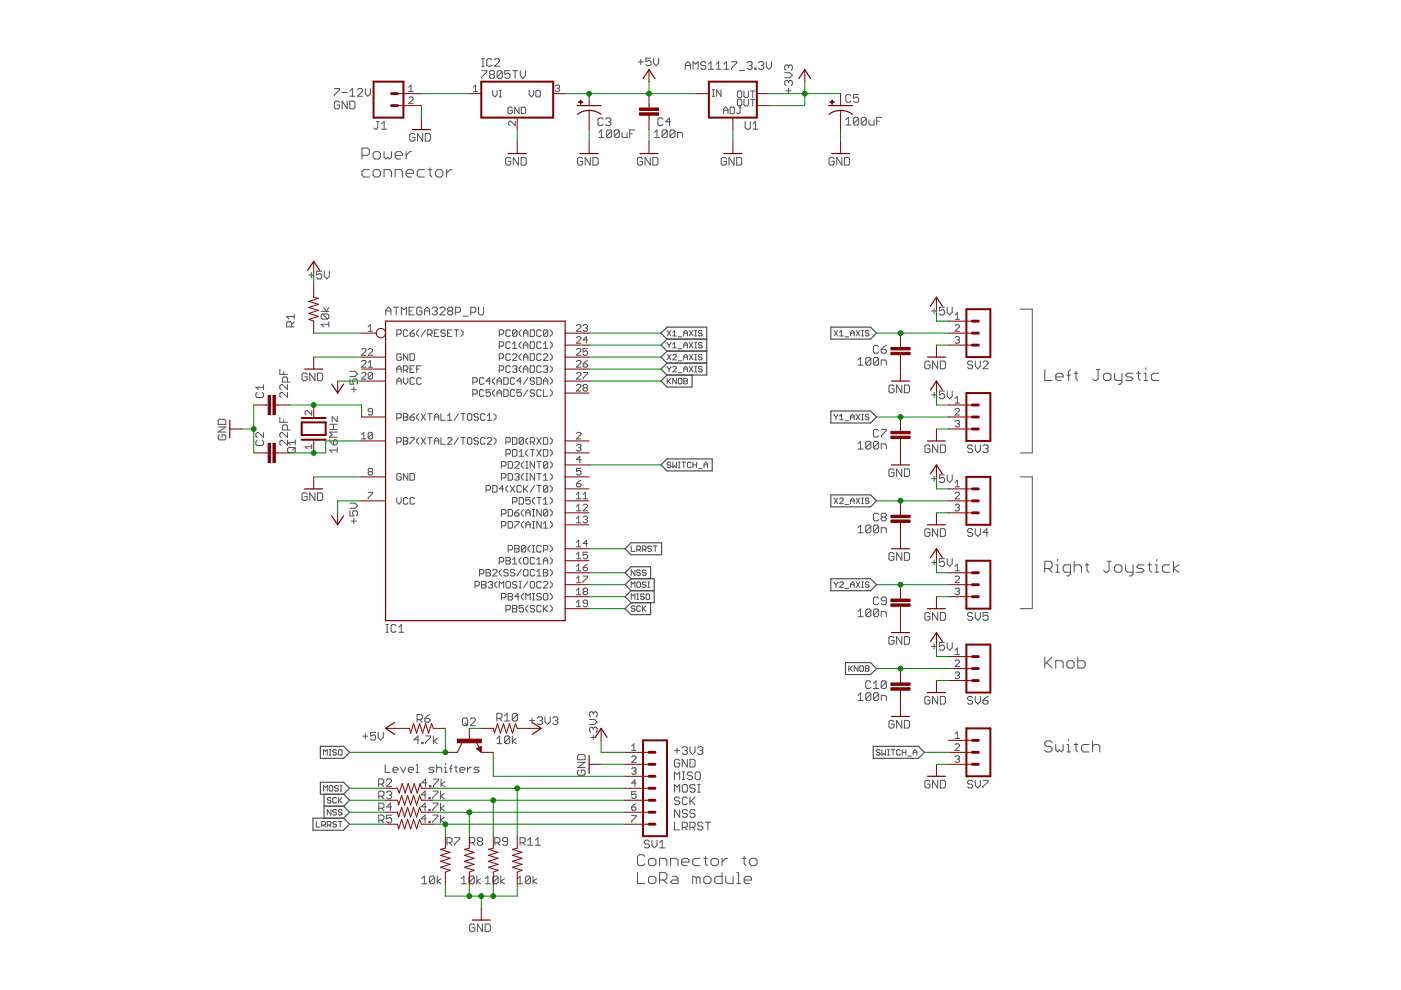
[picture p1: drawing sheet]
<svg xmlns="http://www.w3.org/2000/svg" width="297mm" height="210mm" viewBox="0 0 297 210" stroke-linecap="round" stroke-linejoin="round" font-family="sans-serif">
<g fill="none" stroke="#505050" stroke-width=".21">
<path d="M70.9 18.8h1.1v.2l-1.1 1.2v.2M72.5 19.6h1.1M74.2 19.3l.5-.5v1.6M75.8 19l.3-.2h.5l.3 .2v.3l-1.1 1.1h1.1M77.4 18.8v1.1l.6 .5 .5-.5v-1.1M86.7 19.4h.9M86.7 18.5l.4-.5v1.4M100.4 18.5l.4-.5v1.4M100.4 19.4h.9M102.1 15h1.1v.2l-1.1 1.1v.3M102.1 14.1h.6M102.1 12.4h.6"/>
<path d="M102.4 12.4v1.7M104 15.8l-.2-.3v-.3l.2-.2h.6l.2 .2v.3l-.2 .3M104 15.8l-.2 .3v.2l.2 .3h.6l.2-.3v-.2l-.2-.3M104 15.8h.6M104.3 12.7l-.3-.3h-.5l-.3 .3v1.1l.3 .3h.5l.3-.3M104.5 19.2v.9l.4 .5 .5-.5v-.9M104.9 12.7l.2-.3h.6l.2 .3v.3l-1 1.1h1M105.9 19.2h.4M106.1 19.2v1.4M106.5 15.2l-.3-.2h-.5l-.3 .2v1.1M106.5 15.2v1.1l-.3 .3h-.5l-.3-.3M106.5 15.2l-1.1 1.1"/>
<path d="M108.1 15h-1.1v.8l.6-.3h.2l.3 .3v.5l-.3 .3h-.5l-.3-.3M108.7 15h1M109.2 15v1.6M110.3 15v1.1l.5 .5 .6-.5v-1.1M112.2 19.2v.9l.5 .5 .4-.5v-.9M113.6 19.4l.2-.2h.5l.3 .2v.9l-.3 .3h-.5l-.2-.3zM117.7 18.3l.2-.3h.5l.2 .3-.2 .4M118.2 18.7h.2M118.4 18.7l.2 .3-.2 .4h-.5l-.2-.2M135.3 13.1h1.1M135.8 12.6v1.1M138 12.3h-1.1v.8l.6-.3h.3l.2 .3v.6l-.2 .2h-.6l-.3-.2"/>
<path d="M138.6 12.3v1.1l.5 .5 .6-.5v-1.1M145.3 14.7v-1.1l.5-.5 .6 .5v1.1M145.3 13.9h1.1M146.9 14.7v-1.6l.6 .5 .5-.5v1.6M149.6 13.3l-.2-.2h-.6l-.2 .2v.3l.2 .3h.6l.2 .3v.2l-.2 .3h-.6l-.2-.3M150.2 13.6l.5-.5v1.6M150.2 14.7h1.1M151 19h.5M151.2 19v1.4M151.8 14.7h1.1M151.8 13.6l.6-.5v1.6M152.9 19v1.4l-1-1.4v1.4"/>
<path d="M153.5 14.7h1.1M153.5 13.6l.5-.5v1.6M155.1 13.1h1.1v.2l-1.1 1.1v.3M156.6 19.3h.4l.3 .2v.9l-.3 .3h-.4l-.3-.3v-.9zM156.8 15h1M157.7 19.3v1.1l.3 .3h.4l.3-.3v-1.1M158.4 13.3l.3-.2h.5l.3 .2v.3l-.3 .3M158.9 13.9h.3M159.1 19.3h1M159.2 13.9l.3 .3v.2l-.3 .3h-.5l-.3-.3M159.6 19.3v1.4M160 14.4h.3v.3h-.3z"/>
<path d="M160.8 13.3l.3-.2h.5l.3 .2v.3l-.3 .3M161.4 13.9h.2M161.6 13.9l.3 .3v.2l-.3 .3h-.5l-.3-.3M162.5 13.1v1.1l.5 .5 .6-.5v-1.1M166.4 15.4h1l.6 .6-.6 .5h-1M166.6 19.2h1.1M167.2 14.1v.2M167.2 17.3v.3M167.2 18.7v1.1M167.2 17.3l-.3-.2h-.3l-.2 .2v.6l.2 .2M167.2 14.1l-.3-.3h-.3l-.2 .3v.5l.2 .3M167.2 17.3l.2-.2h.3l.3 .2v.6l-.3 .2"/>
<path d="M167.2 14.1l.2-.3h.3l.3 .3v.5l-.3 .3M72 21.7l-.3-.3h-.5l-.3 .3v1.1l.3 .3h.5l.3-.3v-.5h-.6M73.6 21.4v1.7l-1.1-1.7v1.7M74.2 20.4h1M74.2 21.4h.8l.2 .3v1.1l-.2 .3h-.8zM76.8 32.9h1.1l.4-.3v-.8l-.4-.4h-1.1v2.3M78.3 36h-1.1l-.4 .4v.7l.4 .4h1.1M79.5 32.2h.8l.3 .4v.7l-.3 .4h-.8l-.4-.4v-.7zM79.5 36h.8l.3 .4v.7l-.3 .4h-.8l-.4-.4v-.7zM79.8 25.8h.5M80.1 25.8v1.3l-.3 .3h-.3l-.2-.3M80.9 27.4h1.1"/>
<path d="M80.9 26.3l.5-.5v1.6M81.4 32.2v1.1l.4 .4 .4-.4 .4 .4 .4-.4v-1.1M81.4 37.5v-1.5h1.2l.4 .4v1.1M83.8 32.9h1.5v-.3l-.4-.4h-.7l-.4 .4v.7l.4 .4h.7M83.8 37.5v-1.5h1.1l.4 .4v1.1M86.1 36.7h1.6v-.3l-.4-.4h-.8l-.4 .4v.7l.4 .4h.8M86.1 32.2v1.5M86.7 20.8l.2-.2h.5l.2 .2v.2l-.9 1h.9M87.3 32.2h-.4l-.8 .7M88 28.6l-.3-.3h-.5l-.3 .3v1.1l.3 .2h.5l.3-.2v-.6h-.6M89.6 28.3v1.6l-1.1-1.6v1.6M90 36h-1.2l-.3 .4v.7l.3 .4h1.2"/>
<path d="M90.2 28.3h.8l.2 .3v1.1l-.2 .2h-.8zM90.8 36h.8M91.2 35.6v1.5l.4 .4M92.7 36h.8l.4 .4v.7l-.4 .4h-.8l-.3-.4v-.7zM94.7 36v1.5M95.9 36h-.4l-.8 .7M105.9 20.6h.4M108.3 33.7l-.3-.3h-.5l-.3 .3v1l.3 .3h.5l.3-.3v-.5h-.6M108.6 22.9l-.2-.2h-.5l-.2 .2v1l.2 .2h.5l.2-.2v-.5h-.4M109.2 25.7v.9l-.9-.9-.5 .2v.5l.3 .2M109.9 33.4v1.6l-1.1-1.6v1.6M110 22.7v1.4l-.9-1.4v1.4"/>
<path d="M110.5 33.4h.8l.3 .3v1l-.3 .3h-.8zM110.5 22.7h.7l.2 .2v1l-.2 .2h-.7zM123.5 33.7l-.2-.3h-.6l-.3 .3v1l.3 .3h.6l.2-.3v-.5h-.5M125.2 33.4v1.6l-1.1-1.6v1.6M125.7 33.4h.8l.3 .3v1l-.3 .3h-.8zM127 29.2h1M127 28.1l.5-.6v1.7M127.9 25.3l-.3-.3h-.5l-.3 .3v1.1l.3 .2h.5l.3-.2M128.4 25.3l.3-.3h.5l.3 .3v.2l-.3 .3M129 25.8h.2M129.2 25.8l.3 .3v.3l-.3 .2h-.5l-.3-.2M129.7 27.8v1.1l-.3 .3h-.5l-.3-.3"/>
<path d="M129.7 27.8l-.3-.3h-.5l-.3 .3v1.1M129.7 27.8l-1.1 1.1M131.3 27.8v1.1l-.3 .3h-.5l-.3-.3M131.3 27.8l-.3-.3h-.5l-.3 .3v1.1M131.3 27.8l-1.1 1.1M131.9 28.1v.8l.2 .3h.8v-1.1M133.5 28.4h.5M134.6 27.5h-1.1v1.7M136.2 33.7l-.2-.3h-.6l-.3 .3v1l.3 .3h.6l.2-.3v-.5h-.5M137.9 33.4v1.6l-1.1-1.6v1.6M138.4 33.4h.8l.3 .3v1l-.3 .3h-.8zM138.7 28.1l.6-.6v1.7"/>
<path d="M138.7 29.2h1.1M140.6 25.3l-.3-.3h-.5l-.3 .3v1.1l.3 .2h.5l.3-.2M141.5 27.8v1.1l-.3 .3h-.5l-.3-.3M141.5 27.8l-.3-.3h-.5l-.3 .3v1.1M141.5 27.8l-1.1 1.1M142.2 25.8h-1.1l.8-.8v1.6M143.1 27.8v1.1l-.3 .3h-.5l-.3-.3M143.1 27.8l-.3-.3h-.5l-.3 .3v1.1M143.1 27.8l-1.1 1.1M143.7 29.2v-1.1h.8l.2 .3v.8M151 20.4h.5M153.4 24.1v-.9l.5-.5 .4 .5v.9"/>
<path d="M153.4 23.4h.9M154 33.7l-.3-.3h-.5l-.3 .3v1l.3 .3h.5l.3-.3v-.5h-.5M154.8 22.7h.7l.2 .2v1l-.2 .2h-.7zM155.6 33.4v1.6l-1-1.6v1.6M156.2 33.4h.8l.3 .3v1l-.3 .3h-.8zM156.3 21.3l.3-.2h.4l.3 .2v.9l-.3 .3h-.4l-.3-.3zM156.7 22.7h.4M156.9 22.7v1.2l-.2 .2-.5-.2M157.7 21.1v1.1l.3 .3h.4l.3-.3v-1.1M158 25.8v1.3l.3 .3h.5l.3-.3v-1.3M159.1 21.1h1M159.6 21.1v1.4"/>
<path d="M159.6 27.4h1.1M159.6 26.3l.6-.5v1.6M176.8 33.7l-.2-.3h-.6l-.2 .3v1l.2 .3h.6l.2-.3v-.5h-.5M178.5 33.4v1.6l-1.1-1.6v1.6M179 33.4h.9l.2 .3v1l-.2 .3h-.9zM179.3 25.4l.6-.5v1.6M179.3 26.5h1.1M180.4 20.3l-.3-.3h-.5l-.3 .3v1.1l.3 .3h.5l.3-.3M182.1 25.1v1.1l-.3 .3h-.6l-.2-.3M182.1 20h-1.1v.9l.5-.3h.3l.3 .3v.5l-.3 .3h-.6l-.2-.3M182.1 25.1l-.3-.2h-.6l-.2 .2v1.1M182.1 25.1l-1.1 1.1"/>
<path d="M183.7 25.1v1.1l-.3 .3h-.5l-.3-.3M183.7 25.1l-.3-.2h-.5l-.3 .2v1.1M183.7 25.1l-1.1 1.1M184.2 25.4v.8l.3 .3h.8v-1.1M185.9 25.7h.5M187 24.9h-1.1v1.6M65.5 58.3h1M66 57.8v1.1M68.2 57.5h-1.1v.8l.5-.2h.3l.3 .2v.6l-.3 .2h-.5l-.3-.2M68.7 57.5v1.1l.6 .5 .5-.5v-1.1M59.3 78.3v1.1h1.7M60.2 78.8v.6"/>
<path d="M61.8 69.3v-.8l-.2-.3h-.6l-.3 .3v.8h1.7M62.4 68.2l-.6 .5M62.4 67.1h-1.7l.6 .5M62.4 66.6v1M65.1 79.4l-.2-.3h-.6l-.3 .3v1.1l.3 .2h.6l.2-.2v-.6h-.5M66.8 79.1v1.6l-1.1-1.6v1.6M67.3 79.1h.8l.3 .3v1.1l-.3 .2h-.8zM68.1 66h1.6M68.4 66.6h1l.3 .2v.6l-.3 .2M68.4 66.6l-.3 .2v.6l.3 .2h1M68.4 66.6l1 1M68.6 65.2l.6 .8 .5-.8"/>
<path d="M69.7 68.7h-1.6l.5 .6M69.7 68.2v1.1M74.2 78.7h1.1l.5 .6-.5 .5h-1.1M76.7 79.2l.2-.2h.5l.2 .2v.2l-.9 1h.9M76.7 76.7l.2-.3h.5l.2 .3v.2l-.9 1h.9M76.7 74.1l.2-.2h.5l.2 .2v.3l-.9 .9h.9M78.1 69.3l.4-.5v1.4M78.1 76.9l.4-.5v1.5M78.1 74.1l.2-.2h.5l.2 .2v.3l-.9 .9h.9M78.1 77.9h.9M78.1 70.2h.9M79 79.2v.9l-.2 .3h-.5l-.2-.3"/>
<path d="M79 79.2l-.2-.2h-.5l-.2 .2v.9M79 79.2l-.9 .9M81.8 66.8v-1.1l.6-.6 .5 .6v1.1M81.8 65.9h1.1M83.4 65.1h1.1M84 65.1v1.7M84.1 70.9h.7l.3-.3v-.4l-.3-.3h-.7v1.4M84.1 79v-1l.5-.4 .5 .4v1M84.1 78.3h1M85.1 75.2l-.3-.2h-.4l-.3 .2v1l.3 .2h.4l.3-.2v-.5h-.5M85.1 66.8v-1.7l.5 .6 .6-.6v1.7M85.5 78.5h.7l.3-.2v-.5l-.3-.2h-.7v1.4"/>
<path d="M86 78.5l.5 .5M86.5 70.2l-.3-.3h-.4l-.3 .3v.9l.3 .2h.4l.3-.2M86.5 75v1.4l-1-1.4v1.4M86.7 65.9h.6M86.9 70.6h.7l.3 .5-.3 .2h-.4l-.3-.2zM86.9 75h.7l.3 .2v1l-.3 .2h-.7zM86.9 78.3h.5M87.8 65.1h-1.1v1.7h1.1M87.9 77.6h-1v1.4h1M87.9 69.9l-1 .7M88.3 78.3h.5M88.8 69.9l-.5 .5v.5l.5 .4"/>
<path d="M89.3 77.6h-1v1.4M89.5 65.4l-.3-.3h-.6l-.3 .3v1.1l.3 .3h.6l.3-.3v-.6h-.6M90 65.9h1.1M90 66.8v-1.1l.5-.6 .6 .6v1.1M90.2 69.9l-.9 1.4M90.7 70.9h.7l.2-.3v-.4l-.2-.3h-.7v1.4M91.1 70.9l.5 .4M91.6 65.4l.3-.3h.6l.2 .3v.3l-.2 .2M92.1 70.6h.5M92.2 65.9h.3M92.5 65.9l.2 .3v.3l-.2 .3h-.6l-.3-.3M93 69.9h-.9v1.4h.9"/>
<path d="M93.3 65.4l.2-.3h.6l.3 .3v.3l-1.1 1.1h1.1M94.4 70.2l-.2-.3h-.5l-.2 .3 .2 .4h.5l.2 .3-.2 .4h-.5l-.2-.2M94.9 70.6h.5M95.2 65.9h.5M95.2 65.9l-.3-.2v-.3l.3-.3h.5l.3 .3v.3l-.3 .2M95.2 65.9l-.3 .3v.3l.3 .3h.5l.3-.3v-.3l-.3-.3M95.8 69.9h-.9v1.4h.9M96.3 69.9h.9M96.5 66.2h.9l.2-.3v-.5l-.2-.3h-.9v1.7M96.8 69.9v1.4M97.7 69.9l.5 .5v.5l-.5 .4M98.2 67h1.1"/>
<path d="M99.8 66.2h.8l.3-.3v-.5l-.3-.3h-.8v1.7M101.5 65.1v1.4l.2 .3h.6l.2-.3v-1.4M105.9 78.5h.7l.2-.2v-.5l-.2-.2h-.7v1.4M105.9 75.9h.7l.2-.2v-.5l-.2-.2h-.7v1.4M105.9 70.9h.7l.2-.3v-.4l-.2-.3h-.7v1.4M105.9 73.4h.7l.2-.2v-.5l-.2-.2h-.7v1.4M108.2 72.7l-.2-.2h-.5l-.2 .2v.9l.2 .3h.5l.2-.3M108.2 70.2l-.2-.3h-.5l-.2 .3v.9l.2 .2h.5l.2-.2M108.2 75.2l-.2-.2h-.5l-.2 .2v1l.2 .2h.5l.2-.2M108.2 77.8l-.2-.2h-.5l-.2 .2v.9l.2 .3h.5l.2-.3M108.7 75.2l.2-.2h.5l.2 .2v.3l-.9 .9h.9M108.7 77.8l.2-.2h.5l.2 .2-.2 .5"/>
<path d="M108.7 72.9l.4-.4v1.4M108.7 73.9h.9M109.1 78.3h.3M109.4 78.3l.2 .2-.2 .5h-.5l-.2-.3M109.6 70.2l-.2-.3h-.5l-.2 .3v.9M109.6 70.2v.9l-.2 .2h-.5l-.2-.2M109.6 70.2l-.9 .9M110.5 75l-.4 .5v.4l.4 .5M110.5 69.9l-.4 .5v.5l.4 .4M110.5 72.5l-.4 .4v.5l.4 .5M110.5 77.6l-.4 .4v.5l.4 .5M111 73.9v-1l.5-.4 .4 .4v1"/>
<path d="M111 71.3v-.9l.5-.5 .4 .5v.9M111 76.4v-.9l.5-.5 .4 .5v.9M111 79v-1l.5-.4 .4 .4v1M111 75.7h.9M111 78.3h.9M111 73.2h.9M111 70.6h.9M112.4 77.6h.7l.2 .2v.9l-.2 .3h-.7zM112.4 69.9h.7l.2 .3v.9l-.2 .2h-.7zM112.4 72.5h.7l.2 .2v.9l-.2 .3h-.7zM112.4 75h.7l.2 .2v1l-.2 .2h-.7zM114.7 72.7l-.2-.2h-.5l-.2 .2v.9l.2 .3h.5l.2-.3"/>
<path d="M114.7 70.2l-.2-.3h-.5l-.2 .3v.9l.2 .2h.5l.2-.2M114.7 77.8l-.2-.2h-.5l-.2 .2v.9l.2 .3h.5l.2-.3M114.7 75.2l-.2-.2h-.5l-.2 .2v1l.2 .2h.5l.2-.2M115.2 75.2l.2-.2h.5l.2 .2v.3l-.9 .9h.9M115.2 73.9h.9M115.2 77.8l.2-.2h.5l.2 .2-.2 .5M115.2 72.9l.5-.4v1.4M115.7 78.3h.2M115.9 78.3l.2 .2-.2 .5h-.5l-.2-.3M116.1 70.2l-.2-.3h-.5l-.2 .3v.9M116.1 70.2v.9l-.2 .2h-.5l-.2-.2M116.1 70.2l-.9 .9"/>
<path d="M116.6 69.9l.5 .5v.5l-.5 .4M116.6 72.5l.5 .4v.5l-.5 .5M116.6 75l.5 .5v.4l-.5 .5M116.6 77.6l.5 .4v.5l-.5 .5M122.2 69.1l.2-.3h.5l.3 .3v.2l-1 .9h1M122.2 79.2l.2-.2h.5l.3 .2v.2l-1 1h1M122.2 74.1l.2-.2h.5l.3 .2v.3l-1 .9h1M122.2 76.7l.2-.3h.5l.3 .3v.2l-1 1h1M122.2 71.6l.2-.2h.5l.3 .2v.2l-1 1h1M123.6 69.1l.3-.3h.4l.3 .3-.3 .4M123.6 77.1h.7l.3 .5-.3 .3h-.4l-.3-.3zM123.6 79h1v.2l-1 .9v.3"/>
<path d="M124.1 69.5h.2M124.3 69.5l.3 .3-.3 .4h-.4l-.3-.2M124.6 73.9h-1v.7l.7-.2 .3 .2v.5l-.3 .2h-.4l-.3-.2M124.6 72.1h-1l.7-.7v1.4M124.6 76.4l-1 .7M141.5 72.6v.2l.4 .4M141.5 77.7v.2l.4 .4M141.5 70.1l.7 1.1M141.5 75.1l.7 1.2M141.9 73.2v.6M141.9 78.3v.5M142.2 70.1l-.7 1.1"/>
<path d="M142.2 72.6l-.3 .6M142.2 77.7l-.3 .6M142.2 75.1l-.7 1.2M142.6 70.4l.4-.3v1.1M142.6 73l.4-.4v1.2M142.6 75.3l.2-.2h.4l.2 .2v.2l-.8 .8h.8M142.6 71.2h.8M142.6 73.8h.8M142.6 77.9l.2-.2h.4l.2 .2v.2l-.8 .7h.8M143.8 71.4h.8M143.8 74h.8M143.8 79h.8"/>
<path d="M143.8 76.5h.8M145 75.7h.8M145 78.3h.8M145 73.2h.8M145 70.6h.8M145 71.2v-.8l.4-.3 .4 .3v.8M145 73.8v-.8l.4-.4 .4 .4v.8M145 76.3v-.8l.4-.4 .4 .4v.8M145 78.8v-.7l.4-.4 .4 .4v.7M146.1 70.1l.8 1.1M146.1 72.6l.8 1.2M146.1 77.7l.8 1.1"/>
<path d="M146.1 75.1l.8 1.2M146.9 70.1l-.8 1.1M146.9 72.6l-.8 1.2M146.9 77.7l-.8 1.1M146.9 75.1l-.8 1.2M147.3 76.3h.4M147.3 71.2h.4M147.3 70.1h.4M147.3 73.8h.4M147.3 72.6h.4M147.3 78.8h.4M147.3 77.7h.4"/>
<path d="M147.3 75.1h.4M147.5 70.1v1.1M147.5 72.6v1.2M147.5 75.1v1.2M147.5 77.7v1.1M148.9 75.3l-.2-.2h-.4l-.2 .4 .2 .2h.4l.2 .4-.2 .2h-.4l-.2-.2M148.9 77.9l-.2-.2h-.4l-.2 .4 .2 .2h.4l.2 .4-.2 .1h-.4l-.2-.1M148.9 72.8l-.2-.2h-.4l-.2 .4 .2 .2h.4l.2 .4-.2 .2h-.4l-.2-.2M148.9 70.3l-.2-.2h-.4l-.2 .3 .2 .2h.4l.2 .4-.2 .2h-.4l-.2-.2M176.8 70.1l.8 1.1M177.6 70.1l-.8 1.1M178 71.2h.8"/>
<path d="M178 70.4l.4-.3v1.1M179.2 71.4h.8M180.3 70.6h.8M180.3 71.2v-.8l.4-.3 .4 .3v.8M181.5 70.1l.8 1.1M181.9 76.3l.6-.5v1.6M181.9 77.4h1.1M182.3 70.1l-.8 1.1M182.7 71.2h.4M182.7 70.1h.4M182.9 70.1v1.1M184.2 70.3l-.2-.2h-.3l-.2 .2 .2 .3h.3l.2 .2-.2 .4h-.3l-.2-.2"/>
<path d="M184.6 76.1v1.1l-.2 .2h-.6l-.2-.2M184.6 76.1l-.2-.3h-.6l-.2 .3v1.1M184.6 76.1l-1 1.1M186.3 76.1v1.1l-.3 .2h-.5l-.3-.2M186.3 76.1l-.3-.3h-.5l-.3 .3v1.1M186.3 73.5l-.3-.2h-.5l-.3 .2v1.1l.3 .3h.5l.3-.3M186.3 76.1l-1.1 1.1M186.8 74.1h.8l.3 .2v.3l-.3 .3h-.5l-.3-.3zM186.8 77.4v-1.1h.8l.3 .3v.8M187.9 73.3l-.5 .2-.6 .6M197.2 76.8l-.3-.2h-.5l-.3 .2v1.1l.3 .3h.5l.3-.3v-.5h-.6M197.5 65.9h1.1"/>
<path d="M198.1 65.4v1.1M198.8 76.6v1.6l-1.1-1.6v1.6M199.4 76.6h.8l.2 .2v1.1l-.2 .3h-.8zM200.2 65.1h-1v.8l.5-.2h.3l.2 .2v.6l-.2 .3h-.6l-.2-.3M200.8 65.1v1.1l.5 .6 .6-.6v-1.1M202.5 69.1l.2-.3h.5l.2 .3v.2l-.9 .9h.9M202.5 71.6l.2-.2h.5l.2 .2-.2 .5M202.5 66.8l.5-.5v1.4M202.5 67.7h.9M203 72.1h.2M203.2 72.1l.2 .2-.2 .5h-.5l-.2-.3M206.2 76.8l-.2-.2h-.6l-.3 .2v.3l.3 .3h.6l.2 .2v.3l-.2 .3h-.6l-.3-.3"/>
<path d="M206.8 76.6v1l.5 .6 .6-.6v-1M208.4 76.8l.3-.2h.5l.3 .2v.3l-1.1 1.1h1.1M216.3 65.6h2.6v30.4h-2.6M221.5 78.4v2.3h1.6M223.8 79.9h1.6v-.4l-.4-.4h-.8l-.4 .4v.8l.4 .4h.8M226.2 79.5h.8M227 78.4l-.4 .3v2M227.7 79.1h.8M228.1 78.7v1.6l.4 .4M232.4 78.4h.8M232.8 78.4v1.9l-.4 .4h-.4l-.4-.4M234 79.5l.4-.4h.7l.4 .4v.8l-.4 .4h-.7l-.4-.4z"/>
<path d="M236.3 79.1v1.2l.4 .4h1.2M237.9 79.1v2l-.4 .4h-.4M240.2 79.1h-1.2l-.3 .4 .3 .4h.8l.4 .4-.4 .4h-1.1M241 79.1h.8M241.4 78.7v1.6l.4 .4M242.5 79.1h.4v1.6M242.9 78v.4M245.7 79.1h-1.2l-.4 .4v.8l.4 .4h1.2M46.2 89.2l.3-.3h1.1l.3 .3v.8h-1.7zM46.2 90.5h1.7l-1.7 1.1h1.7M46.5 92.2l-.3 .2v.6l.3 .3h1.1l.3-.3v-.6l-.3-.2h-.5v.5M54.5 83.2l-.2 .3v.5l.2 .3h1.1l.3-.3v-.5l-.3-.3"/>
<path d="M54.5 93.3l-.2 .3v.6l.2 .2h1.1l.3-.2v-.6l-.3-.3M55.9 91.7v1.1l-1.1-1.1h-.3l-.2 .3v.5l.2 .3M55.9 81.6v1M55.9 82.1h-1.6l.5 .5M59.3 88.4v1.1h1.7M60.2 89v.5M61 81v-.8l-.3-.3h-.5l-.3 .3v.8h1.6M61 81.6v1l-1.1-1h-.3l-.3 .2v.6l.3 .2M61 83.2v1.1l-1.1-1.1h-.3l-.3 .3v.5l.3 .3M61 91.2v-.9l-.3-.2h-.5l-.3 .2v.9h1.6M61 91.7v1.1l-1.1-1.1h-.3l-.3 .3v.5l.3 .3M61 93.3v1.1l-1.1-1.1h-.3l-.3 .3v.6l.3 .2"/>
<path d="M61.3 94.9h1l.3 .2v.6l-.3 .3h-1l-.3-.3v-.6zM62.6 93.2v1.1M62.6 94.9l-.5 .5M62.6 93.8h-1.6l.5 .5M66.1 87.1v.9l-.9-.9-.5 .2v.5l.2 .2M66.1 94.3v.9M66.1 94.7h-1.4l.5 .5M69.9 93.2l.2 .6 .6 .5M69.9 91.1h1.6M69.9 90h1.6M70.7 90v1.1M71 93.2h.2l.3 .3v.5l-.3 .3h-.5v-.8z"/>
<path d="M71.5 95.4h-1.6l.5 .6M71.5 88.3v1.1l-1.1-1.1v1.1M71.5 94.9v1.1M71.5 91.6h-1.6l.5 .5-.5 .6h1.6M74.2 80.4v1h.8l-.3-.5v-.3l.3-.2h.5l.3 .2v.6l-.3 .2M74.5 82.5h1M75 82v1.1M76.7 92.1l.4-.4v1.4M76.7 93.1h.9M78.3 100l-.2 .2 .2 .5h.5l.2-.2-.2-.5M78.3 100l-.2-.2 .2-.5h.5l.2 .2-.2 .5M78.3 100h.5"/>
<path d="M79 91.9l-.9 .9M79 91.9l-.2-.2h-.5l-.2 .2v.9M79 91.9v.9l-.2 .3h-.5l-.2-.3M79 87.3h-.7l-.2-.2 .2-.5h.5l.2 .2v1l-.2 .2h-.5l-.2-.2M84.1 81.5v-.9l.5-.5 .5 .5v.9M84.1 88.6h.7l.3-.2v-.5l-.3-.2h-.7v1.4M84.1 93.7h.7l.3-.2v-.5l-.3-.2h-.7v1.4M84.1 80.8h1M85.5 92.8h.7l.3 .2-.3 .5 .3 .5-.3 .2h-.7zM85.5 80.1v.9l.5 .5 .5-.5v-.9M85.5 87.7h.7l.3 .2-.3 .5 .3 .5-.3 .2h-.7zM85.5 93.5h.7"/>
<path d="M85.5 88.4h.7M86.9 92.8h1v.2l-1 1v.2M86.9 88.4h.7l.3 .5-.3 .2h-.4l-.3-.2zM87.9 80.3l-.3-.2h-.4l-.3 .2v1l.3 .2h.4l.3-.2M87.9 87.7l-1 .7M88.8 87.7l-.5 .5v.4l.5 .5M88.8 92.8l-.5 .5v.4l.5 .5M89.3 80.3l-.3-.2h-.4l-.3 .2v1l.3 .2h.4l.3-.2M89.3 92.8l.9 1.4M89.3 87.7l.9 1.4M90.2 92.8l-.9 1.4M90.2 87.7l-.9 1.4"/>
<path d="M90.7 92.8h.9M90.7 87.7h.9M91.1 87.7v1.4M91.1 92.8v1.4M92.1 93.5h.9M92.1 89.1v-.9l.5-.5 .4 .5v.9M92.1 94.2v-.9l.5-.5 .4 .5v.9M92.1 88.4h.9M93.5 87.7v1.4h.9M93.5 92.8v1.4h.9M94.9 88.2l.5-.5v1.4M94.9 93l.2-.2h.5l.2 .2v.3l-.9 .9h.9"/>
<path d="M94.9 89.1h.9M97.2 92.8l-.9 1.4M97.2 87.7l-.9 1.4M97.7 92.8h.9M97.7 87.7h.9M98.2 87.7v1.4M98.2 92.8v1.4M99.3 87.7h.5l.2 .2v1l-.2 .2h-.5l-.2-.2v-1zM99.3 92.8h.5l.2 .2v1l-.2 .2h-.5l-.2-.2v-1zM100.2 81h.7l.3-.2v-.5l-.3-.2h-.7v1.4M100.2 83.6h.7l.3-.3v-.4l-.3-.3h-.7v1.4M101.4 87.9l-.2-.2h-.5l-.2 .5 .2 .2h.5l.2 .5-.2 .2h-.5l-.2-.2"/>
<path d="M101.4 93l-.2-.2h-.5l-.2 .5 .2 .2h.5l.2 .5-.2 .2h-.5l-.2-.2M102.6 80.3l-.2-.2h-.5l-.2 .2v1l.2 .2h.5l.2-.2M102.6 82.9l-.2-.3h-.5l-.2 .3v.9l.2 .2h.5l.2-.2M102.8 93l-.2-.2h-.5l-.2 .2v1l.2 .2h.5l.2-.2M102.8 87.9l-.2-.2h-.5l-.2 .2v1l.2 .2h.5l.2-.2M103.3 88.2l.5-.5v1.4M103.3 93l.2-.2h.5l.2 .2v.3l-.9 .9h.9M103.3 89.1h.9M104 80.8h-.9l.7-.7v1.4M104 82.6h-.9v.7l.4-.2 .5 .2v.5l-.2 .2h-.5l-.2-.2M104.7 92.8l.5 .5v.4l-.5 .5M104.7 87.7l.5 .5v.4l-.5 .5"/>
<path d="M104.9 80.1l-.4 .5v.4l.4 .5M104.9 82.6l-.4 .5v.5l.4 .4M105.4 80.8h.9M105.4 81.5v-.9l.5-.5 .4 .5v.9M105.4 84v-.9l.5-.5 .4 .5v.9M105.4 83.3h.9M106.3 98.8h.7l.3-.2v-.5l-.3-.2h-.7v1.4M106.8 80.1h.7l.2 .2v1l-.2 .2h-.7zM106.8 82.6h.7l.2 .3v.9l-.2 .2h-.7zM107.3 93.7h.7l.2-.2v-.5l-.2-.2h-.7v1.4M107.3 96.3h.7l.2-.3v-.4l-.2-.3h-.7v1.4M107.7 97.9h.7l.3 .2v.9l-.3 .3h-.7z"/>
<path d="M108.7 92.8h.7l.2 .2v1l-.2 .2h-.7zM108.7 95.3h.7l.2 .3v.9l-.2 .2h-.7zM109.1 80.3l-.2-.2h-.5l-.2 .2v1l.2 .2h.5l.2-.2M109.1 82.9l-.2-.3h-.5l-.2 .3v.9l.2 .2h.5l.2-.2M109.1 98.1l.3-.2h.4l.3 .2v.2l-1 1h1M110.1 95.8l.4-.5v1.4M110.1 96.7h.9M110.5 82.6h-.9v.7l.5-.2 .4 .2v.5l-.2 .2h-.5l-.2-.2M110.5 80.8h-.9l.7-.7v1.4M111 97.9l-.5 .4v.5l.5 .5M111 93l-.2-.2h-.5l-.2 .2v1M111 93v1l-.2 .2h-.5l-.2-.2"/>
<path d="M111 93l-.9 1M111.5 99.3h.5M111.5 97.9h.5M111.7 97.9v1.4M111.9 82.6l-.9 1.4M111.9 80.1l-.9 1.4M112 92.8l-.5 .5v.4l.5 .5M112 95.3l-.5 .5v.5l.5 .4M112.4 93.7h.7l.2-.2v-.5l-.2-.2h-.7v1.4M112.4 95.3h.9M112.9 95.3v1.4M112.9 93.7l.4 .5"/>
<path d="M113.3 80.3l-.2-.2h-.5l-.2 .5 .2 .2h.5l.2 .5-.2 .2h-.5l-.2-.2M113.3 82.9l-.2-.3h-.5l-.2 .5 .2 .2h.5l.2 .5-.2 .2h-.5l-.2-.2M113.3 97.9v1.4l-.9-1.4v1.4M113.8 80.1h.7l.2 .2v1l-.2 .2h-.7zM113.8 97.9h.9M113.8 95.3l.9 1.4M113.8 92.8l.9 1.4M114.3 97.9v1.4M114.7 82.9l-.2-.3h-.5l-.2 .3v.9l.2 .2h.5l.2-.2M114.7 95.3l-.9 1.4M114.7 92.8l-.9 1.4M115.2 81.5v-.9l.5-.5 .4 .5v.9"/>
<path d="M115.2 82.6v1.4h.9M115.2 92.8h.7l.2 .2v1l-.2 .2h-.7zM115.2 95.3h.7l.2 .3v.9l-.2 .2h-.7zM115.2 80.8h.9M116.1 98.1l-.2-.2h-.5l-.2 .2v.9M116.1 98.1v.9l-.2 .3h-.5l-.2-.3M116.1 98.1l-.9 .9M116.6 80.1l.5 .5v.4l-.5 .5M116.6 82.6l.5 .5v.5l-.5 .4M116.6 92.8l.5 .5v.4l-.5 .5M116.6 95.3l.5 .5v.5l-.5 .4M116.6 97.9l.5 .4v.5l-.5 .5"/>
<path d="M122.2 91.9l.2-.2h.5l.3 .2v.2l-1 1h1M122.2 81.7l.2-.2h.5l.3 .2v.3l-1 .9h1M122.2 94.4l.2-.2h.5l.3 .2-.3 .5M122.7 94.9h.2M122.9 94.9l.3 .2-.3 .5h-.5l-.2-.2M123.2 99.3h-1v.7l.5-.2 .5 .2v.5l-.3 .2h-.5l-.2-.2M123.2 97.5h-1l.7-.7v1.3M123.9 82.2l-.3 .2 .3 .5h.4l.3-.2-.3-.5M123.9 82.2l-.3-.2 .3-.5h.4l.3 .2-.3 .5M123.9 82.2h.4M141.5 80.2v1.2M141.6 80.8l.6 .6"/>
<path d="M142.2 98.2l-.2-.2h-.4l-.1 .4 .1 .2h.4l.2 .4-.2 .2h-.4l-.1-.2M142.2 80.2l-.7 .8M142.6 98v1.2l.4-.4 .4 .4v-1.2M143.4 80.2v1.2l-.8-1.2v1.2M143.8 98h.4M143.8 99.2h.4M144 80.2h.4l.2 .2v.8l-.2 .2h-.4l-.2-.2v-.8zM144 98v1.2M144.6 98h.8M145 80.8h.6M145 80.2h.6l.2 .2-.2 .4 .2 .4-.2 .2h-.6zM145 98v1.2"/>
<path d="M146.5 98.2l-.2-.2h-.4l-.1 .2v.8l.1 .2h.4l.2-.2M146.9 98v1.2M146.9 98.6h.8M147.7 98v1.2M148.1 99.4h.8M149.3 98.6h.7M149.3 99.2v-.8l.3-.4 .4 .4v.8M176.8 87.8l.4 .6M177.2 88.4v.6M177.6 87.8l-.4 .6M178 88.2l.4-.4v1.2M178 89h.8"/>
<path d="M179.2 89.2h.8M180.3 88.4h.8M180.3 89v-.8l.4-.4 .4 .4v.8M181.5 87.8l.8 1.2M181.9 94.1l.6-.5v1.6M181.9 95.2h1.1M182.3 87.8l-.8 1.2M182.7 89h.4M182.7 87.8h.4M182.9 87.8v1.2M184.2 88l-.2-.2h-.3l-.2 .2 .2 .4h.3l.2 .2-.2 .4h-.3l-.2-.2M184.6 93.8l-.2-.2h-.6l-.2 .2v1.1"/>
<path d="M184.6 93.8v1.1l-.2 .3h-.6l-.2-.3M184.6 93.8l-1 1.1M186.3 91.3l-.3-.3h-.5l-.3 .3v1.1l.3 .3h.5l.3-.3M186.3 93.8l-.3-.2h-.5l-.3 .2v1.1M186.3 93.8v1.1l-.3 .3h-.5l-.3-.3M186.3 93.8l-1.1 1.1M186.8 91h1.1v.3l-1.1 1.1v.3M186.8 95.2v-1.1h.8l.3 .3v.8M189.5 81.9l-.2-.3h-.6l-.2 .3v1.1l.2 .3h.6l.2-.3v-.6h-.5M189.5 99.7l-.2-.3h-.6l-.2 .3v1.1l.2 .2h.6l.2-.2v-.6h-.5M191.2 81.6v1.7l-1.1-1.7v1.7M191.2 99.4v1.6l-1.1-1.6v1.6"/>
<path d="M191.7 81.6h.9l.2 .3v1.1l-.2 .3h-.9zM191.7 99.4h.9l.2 .3v1.1l-.2 .2h-.9zM197.2 94.6l-.3-.3h-.5l-.3 .3v1.1l.3 .3h.5l.3-.3v-.6h-.6M197.5 83.7h1.1M198.1 83.2v1.1M198.8 94.3v1.7l-1.1-1.7v1.7M199.4 94.3h.8l.2 .3v1.1l-.2 .3h-.8zM200.2 82.9h-1v.8l.5-.3h.3l.2 .3v.6l-.2 .2h-.6l-.2-.2M200.8 82.9v1.1l.5 .5 .6-.5v-1.1M202.5 86.8l.2-.2h.5l.2 .2v.3l-.9 .9h.9M202.5 84.5l.5-.4v1.3M202.5 89.4l.2-.3h.5l.2 .3-.2 .4"/>
<path d="M202.5 85.4h.9M203 89.8h.2M203.2 89.8l.2 .3-.2 .4h-.5l-.2-.2M206.2 94.6l-.2-.3h-.6l-.3 .3v.3l.3 .2h.6l.2 .3v.3l-.2 .3h-.6l-.3-.3M206.8 94.3v1.1l.5 .6 .6-.6v-1.1M208.4 94.6l.3-.3h.5l.3 .3v.3l-.3 .2M209 95.1h.2M209.2 95.1l.3 .3v.3l-.3 .3h-.5l-.3-.3M242.5 80.7h.8M65.1 104.8l-.2-.3h-.6l-.3 .3v1.1l.3 .2h.6l.2-.2v-.6h-.5M66.8 104.5v1.6l-1.1-1.6v1.6M67.3 104.5h.8l.3 .3v1.1l-.3 .2h-.8z"/>
<path d="M74.2 108.3v1.1h.8l-.3-.6v-.2l.3-.3h.5l.3 .3v.5l-.3 .3M74.2 106.7h1.1l.5 .5-.5 .6h-1.1M74.5 110.5h1M75 109.9v1.1M78.1 104.4h.9v.2l-.9 .9v.3M84.1 105.5v.9l.5 .5 .5-.5v-.9M85.1 100.6l-.3-.2h-.4l-.3 .2v1l.3 .2h.4l.3-.2v-.5h-.5M86.5 100.4v1.4l-1-1.4v1.4M86.5 105.7l-.3-.2h-.4l-.3 .2v1l.3 .2h.4l.3-.2M86.9 100.4h.7l.3 .2v1l-.3 .2h-.7zM87.9 105.7l-.3-.2h-.4l-.3 .2v1l.3 .2h.4l.3-.2M103.1 103.9h.7l.2-.2v-.5l-.2-.2h-.7v1.4"/>
<path d="M104.5 103h.7l.2 .2v.9l-.2 .3h-.7zM105.9 119.1h.7l.2-.2v-.5l-.2-.2h-.7v1.4M106.3 101.3h.7l.3-.2v-.5l-.3-.2h-.7v1.4M106.3 109h.7l.3-.3v-.4l-.3-.3h-.7v1.4M106.3 111.5h.7l.3-.2v-.5l-.3-.2h-.7v1.4M106.8 103.7h-.9l.7-.7v1.4M107.3 118.2h.7l.2 .2-.2 .5 .2 .5-.2 .2h-.7zM107.3 118.9h.7M107.7 103l-.4 .4v.5l.4 .5M107.7 100.4h.7l.3 .2v1l-.3 .2h-.7zM107.7 108h.7l.3 .3v.9l-.3 .2h-.7zM107.7 110.6h.7l.3 .2v.9l-.3 .3h-.7z"/>
<path d="M107.7 116.6h.7l.3-.2v-.5l-.3-.2h-.7v1.4M108.2 103l.9 1.4M108.7 106.4h.7l.2-.2v-.5l-.2-.2h-.7v1.4M108.7 118.7l.4-.5v1.4M108.7 119.6h.9M109.1 100.6l.3-.2h.4l.3 .2-.3 .5M109.1 108.7h.7l.3 .5-.3 .2h-.4l-.3-.2zM109.1 110.6h1v.2l-1 .9v.3M109.1 115.7h.7l.3 .2-.3 .5 .3 .4-.3 .3h-.7zM109.1 116.4h.7M109.1 103l-.9 1.4M109.6 101.1h.2"/>
<path d="M109.8 101.1l.3 .2-.3 .5h-.4l-.3-.2M110.1 105.5h.7l.2 .2v1l-.2 .2h-.7zM110.1 108l-1 .7M110.5 103.2l-.2-.2h-.5l-.2 .2v.9l.2 .3h.5l.2-.3M110.5 118.2l-.4 .5v.4l.4 .5M111 100.4l-.5 .5v.4l.5 .5M111 108l-.5 .5v.5l.5 .4M111 110.6l-.5 .4v.5l.5 .5M111 103v1.4M111.2 118.2h.5l.2 .2v1l-.2 .2h-.5l-.2-.2v-1zM111.2 103.7l.7 .7M111.5 115.9l-.3-.2h-.4l-.3 .2v.9"/>
<path d="M111.5 115.9v.9l-.3 .3h-.4l-.3-.3M111.5 115.9l-1 .9M111.5 109.4v-.9l.5-.5 .4 .5v.9M111.5 112v-1l.5-.4 .4 .4v1M111.5 100.4h.5M111.5 101.8h.5M111.5 111.3h.9M111.5 108.7h.9M111.7 100.4v1.4M111.9 103l-.9 .9M112.4 105.5h-.9v.7l.5-.2 .4 .2v.5l-.2 .2h-.5l-.2-.2M112.4 115.7l-.4 .4v.5l.4 .5"/>
<path d="M112.9 115.7h.4M112.9 117.1h.4M112.9 110.6h.4M112.9 112h.4M112.9 109.4h.4M112.9 108h.4M113.1 108v1.4M113.1 110.6v1.4M113.1 115.7v1.4M113.3 100.4v1.4l-.9-1.4v1.4M113.3 118.4l-.2-.2h-.5l-.2 .2v1l.2 .2h.5l.2-.2M113.3 105.5l-.4 .5v.4l.4 .5"/>
<path d="M113.3 103l-.9 1.4M113.8 100.4h.9M113.8 105.5h.9M113.8 118.7l.5-.5v1.4M113.8 119.6h.9M113.8 103h.9M114.3 100.4v1.4M114.3 103v1.4M114.3 105.5v1.4M114.7 108v1.4l-.9-1.4v1.4M114.7 110.6v1.4l-.9-1.4v1.4M114.7 115.9l-.2-.2h-.5l-.2 .2v.9l.2 .3h.5l.2-.3"/>
<path d="M115.2 116.6h.7l.2-.2v-.5l-.2-.2h-.7v1.4M115.2 119.6v-.9l.5-.5 .4 .5v.9M115.2 101.8h.9M115.2 106.9h.9M115.2 118.9h.9M115.2 112h.9M115.2 111l.5-.4v1.4M115.2 100.9l.5-.5v1.4M115.2 106l.5-.5v1.4M116.1 103.2l-.2-.2h-.5l-.2 .2v.9M116.1 108.3l-.2-.3h-.5l-.2 .3v.9M116.1 103.2v.9l-.2 .3h-.5l-.2-.3"/>
<path d="M116.1 108.3v.9l-.2 .2h-.5l-.2-.2M116.1 108.3l-.9 .9M116.1 103.2l-.9 .9M116.6 100.4l.5 .5v.4l-.5 .5M116.6 103l.5 .4v.5l-.5 .5M116.6 105.5l.5 .5v.4l-.5 .5M116.6 108l.5 .5v.5l-.5 .4M116.6 110.6l.5 .4v.5l-.5 .5M116.6 115.7l.5 .4v.5l-.5 .5M116.6 118.2l.5 .5v.4l-.5 .5M122.2 108.3h1M122.2 118.5h1"/>
<path d="M122.2 104.8l.5-.4v1.4M122.2 107.4l.5-.5v1.4M122.2 109.9l.5-.4v1.3M122.2 115l.5-.5v1.4M122.2 117.5l.5-.4v1.4M122.2 102.5h.7l.3 .5-.3 .2h-.5l-.2-.2zM122.2 115.9h1M122.2 110.8h1M122.2 105.8h1M123.2 101.8l-1 .7M123.6 107.1l.3-.2h.4l.3 .2v.3l-1 .9h1M123.6 104.8l.5-.4v1.4"/>
<path d="M123.6 109.7l.3-.2h.4l.3 .2-.3 .5M123.6 105.8h1M124.1 110.2h.2M124.3 110.2l.3 .2-.3 .4h-.4l-.3-.2M124.6 117.1h-1v.7l.5-.3 .5 .3v.4l-.3 .3h-.4l-.3-.3M124.6 119.6l-1 .7M124.6 115.2h-1l.7-.7v1.4M133.8 115.8v1.1h.8M135 116.5h.6l.2-.1v-.4l-.2-.2h-.6v1.1M135.4 116.5l.4 .4M136.2 116.5h.6l.2-.1v-.4l-.2-.2h-.6v1.1M136.6 116.5l.4 .4"/>
<path d="M138.1 116l-.2-.2h-.4l-.1 .2 .1 .4h.4l.2 .1-.2 .4h-.4l-.1-.2M138.5 115.8h.8M138.9 115.8v1.1M176.8 105.6l.8 1.2M177.6 105.6l-.8 1.2M178 105.8l.2-.2h.4l.2 .2v.2l-.8 .8h.8M179.2 107h.8M180.3 106.8v-.8l.4-.4 .4 .4v.8M180.3 106.2h.8M181.5 105.6l.8 1.2M181.9 111.9l.6-.6v1.7M181.9 113h1.1"/>
<path d="M182.3 105.6l-.8 1.2M182.7 106.8h.4M182.7 105.6h.4M182.9 105.6v1.2M184.2 105.8l-.2-.2h-.3l-.2 .2 .2 .4h.3l.2 .2-.2 .4h-.3l-.2-.2M184.6 111.6l-.2-.3h-.6l-.2 .3v1.1M184.6 111.6v1.1l-.2 .3h-.6l-.2-.3M184.6 111.6l-1 1.1M186.3 109.1l-.3-.3h-.5l-.3 .3v1.1l.3 .2h.5l.3-.2M186.3 111.6l-.3-.3h-.5l-.3 .3v1.1M186.3 111.6v1.1l-.3 .3h-.5l-.3-.3M186.3 111.6l-1.1 1.1"/>
<path d="M186.8 113v-1.1h.8l.3 .3v.8M187.1 109.6l-.3-.3v-.2l.3-.3h.5l.3 .3v.2l-.3 .3M187.1 109.6l-.3 .3v.3l.3 .2h.5l.3-.2v-.3l-.3-.3M187.1 109.6h.5M189.5 117.5l-.2-.3h-.6l-.2 .3v1l.2 .3h.6l.2-.3v-.5h-.5M191.2 117.2v1.6l-1.1-1.6v1.6M191.7 117.2h.9l.2 .3v1l-.2 .3h-.9zM197.2 112.4l-.3-.3h-.5l-.3 .3v1.1l.3 .2h.5l.3-.2v-.6h-.6M197.5 101.5h1.1M197.5 119.3h1.1M198.1 100.9v1.1M198.1 118.7v1.1"/>
<path d="M198.8 112.1v1.6l-1.1-1.6v1.6M199.4 112.1h.8l.2 .3v1.1l-.2 .2h-.8zM200.2 118.4h-1v.9l.5-.3h.3l.2 .3v.5l-.2 .3h-.6l-.2-.3M200.2 100.7h-1v.8l.5-.3h.3l.2 .3v.5l-.2 .3h-.6l-.2-.3M200.8 100.7v1.1l.5 .5 .6-.5v-1.1M200.8 118.4v1.1l.5 .6 .6-.6v-1.1M202.5 107.1l.2-.2h.5l.2 .2-.2 .5M202.5 104.6l.2-.2h.5l.2 .2v.2l-.9 1h.9M202.5 103.2h.9M202.5 102.3l.5-.5v1.4M203 107.6h.2M203.2 107.6l.2 .2-.2 .5h-.5l-.2-.2"/>
<path d="M206.2 112.4l-.2-.3h-.6l-.3 .3v.2l.3 .3h.6l.2 .3v.3l-.2 .2h-.6l-.3-.2M206.8 112.1v1.1l.5 .5 .6-.5v-1.1M209.5 112.9h-1.1l.8-.8v1.6M216.3 101.1h2.6v28h-2.6M223.8 119.8h.4v1.5M224.2 118.6v.4M227.7 119v2.3M230.1 119.8h.8M230.5 119.4v1.5l.4 .4M234.8 119h.7M235.1 119v1.9l-.3 .4h-.4l-.4-.4M238.7 119.8v1.1l.3 .4h1.2"/>
<path d="M240.2 119.8v1.9l-.4 .4h-.4M242.5 119.8h-1.1l-.4 .4 .4 .3h.8l.3 .4-.3 .4h-1.2M243.3 119.8h.8M243.7 119.4v1.5l.4 .4M244.9 119.8h.4v1.5M245.3 118.6v.4M248 119.8h-1.2l-.4 .4v.7l.4 .4h1.2M248.8 119v2.3M250 119.8l-1.2 .7 1.2 .8M81.8 134h.6M81.8 132.4h.6M82.1 132.4v1.6"/>
<path d="M84 132.7l-.3-.3h-.5l-.3 .3v1.1l.3 .2h.5l.3-.2M84.5 133l.6-.6v1.6M84.5 134h1.1M100.7 124.2h.7l.2-.2v-.5l-.2-.2h-.7v1.4M101.7 121.7h.7l.2-.3v-.4l-.2-.3h-.7v1.4M102.1 123.3h.7l.3 .2-.3 .5 .3 .4-.3 .3h-.7zM102.1 124h.7M103.1 120.7h.7l.2 .3-.2 .4 .2 .5-.2 .2h-.7zM103.1 121.4h.7M103.5 123.5l.3-.2h.4l.3 .2-.3 .5M104 124h.2M104.2 124l.3 .2-.3 .5h-.4l-.3-.3"/>
<path d="M104.5 121l.2-.3h.5l.2 .3v.2l-.9 .9h.9M105.4 123.3l-.5 .4v.5l.5 .5M105.9 124.7v-1.4l.4 .4 .5-.4v1.4M106.3 126.7h.7l.3-.2v-.5l-.3-.2h-.7v1.4M106.3 120.7l-.4 .5v.5l.4 .4M107.3 129.3h.7l.2-.2v-.5l-.2-.2h-.7v1.4M107.5 123.3h.5l.2 .2v.9l-.2 .3h-.5l-.2-.3v-.9zM107.7 121l-.2-.3h-.5l-.2 .5 .2 .2h.5l.2 .5-.2 .2h-.5l-.2-.2M107.7 125.8h.7l.3 .2-.3 .5 .3 .5-.3 .2h-.7zM107.7 126.5h.7M108.7 129.1h.7M108.7 128.4h.7l.2 .2-.2 .5 .2 .4-.2 .3h-.7z"/>
<path d="M109.1 121l-.2-.3h-.5l-.2 .5 .2 .2h.5l.2 .5-.2 .2h-.5l-.2-.2M109.6 123.5l-.2-.2h-.5l-.2 .2 .2 .5h.5l.2 .2-.2 .5h-.5l-.2-.3M110.1 126.5h-1l.7-.7v1.4M110.1 124.7h.4M110.1 123.3h.4M110.3 123.3v1.4M110.5 120.7l-.9 1.4M111 128.4h-.9v.7l.4-.3 .5 .3v.4l-.2 .3h-.5l-.2-.3M111 121l.2-.3h.5l.2 .3v.9l-.2 .2h-.5l-.2-.2zM111 125.8l-.5 .5v.4l.5 .5M111.5 127.2v-1.4l.5 .5 .4-.5v1.4M111.9 123.3l-.9 1.4"/>
<path d="M112 128.4l-.5 .4v.5l.5 .5M112.6 123.3h.5l.2 .2v.9l-.2 .3h-.5l-.2-.3v-.9zM112.9 127.2h.4M112.9 125.8h.4M113.1 125.8v1.4M113.3 121l-.2-.3h-.5l-.2 .3v.9l.2 .2h.5l.2-.2M113.3 128.6l-.2-.2h-.5l-.2 .4 .2 .3h.5l.2 .4-.2 .3h-.5l-.2-.3M113.8 122.1h.9M113.8 121.2l.5-.5v1.4M114.7 128.6l-.2-.2h-.5l-.2 .2v.9l.2 .3h.5l.2-.3M114.7 123.5l-.2-.2h-.5l-.2 .2v.9l.2 .3h.5l.2-.3M114.7 126l-.2-.2h-.5l-.2 .5 .2 .2h.5l.2 .5-.2 .2h-.5l-.2-.2"/>
<path d="M115.2 120.7h.7l.2 .3-.2 .4 .2 .5-.2 .2h-.7zM115.2 128.4v1.4M115.2 123.5l.2-.2h.5l.2 .2v.2l-.9 1h.9M115.2 121.4h.7M115.4 125.8h.5l.2 .2v1l-.2 .2h-.5l-.2-.2v-1zM115.4 129.1l.7 .7M116.1 128.4l-.9 .9M116.6 128.4l.5 .4v.5l-.5 .5M116.6 120.7l.5 .5v.5l-.5 .4M116.6 123.3l.5 .4v.5l-.5 .5M116.6 125.8l.5 .5v.4l-.5 .5M122.2 127.7l.5-.5v1.4"/>
<path d="M122.2 120.1l.5-.5v1.4M122.2 122.6l.5-.4v1.3M122.2 125.2l.5-.5v1.4M122.2 128.6h1M122.2 126.1h1M122.2 123.5h1M122.2 121h1M123.6 120.3h.7l.3 .5-.3 .2h-.4l-.3-.2zM123.6 122.2h1v.2l-1 .9v.2M123.9 125.4l-.3-.2 .3-.5h.4l.3 .2-.3 .5M123.9 125.4l-.3 .2 .3 .5h.4l.3-.2-.3-.5M123.9 125.4h.4"/>
<path d="M124.6 127.9h-.7l-.3-.2 .3-.5h.4l.3 .3v.9l-.3 .2h-.4l-.3-.2M133.8 127.1v-1.2l.4 .4 .4-.4v1.2M133.8 124.5v-1.1l.4 .4 .4-.4v1.1M134.6 128.7l-.2-.2h-.4l-.2 .2 .2 .4h.4l.2 .1-.2 .4h-.4l-.2-.2M134.6 120.8v1.2l-.8-1.2v1.2M135 123.6l.2-.2h.4l.2 .2v.8l-.2 .1h-.4l-.2-.1zM135 127.1h.4M135 125.9h.4M135.2 125.9v1.2M135.8 128.7l-.2-.2h-.4l-.2 .2v.7l.2 .2h.4l.2-.2M135.8 121l-.2-.2h-.4l-.2 .2 .2 .4h.4l.2 .2-.2 .4h-.4l-.2-.2M136.2 128.5v1.1"/>
<path d="M136.4 129.1l.6 .5M136.6 126.1l-.2-.2h-.4l-.2 .2 .2 .4h.4l.2 .2-.2 .4h-.4l-.2-.2M137 121l-.2-.2h-.4l-.2 .4 .2 .2h.4l.2 .4-.2 .2h-.4l-.2-.2M137 123.6l-.2-.2h-.4l-.2 .4 .2 .2h.4l.2 .4-.2 .1h-.4l-.2-.1M137 128.5l-.8 .7M137.2 125.9h.3l.2 .2v.8l-.2 .2h-.3l-.2-.2v-.8zM137.4 123.4h.3M137.4 124.5h.3M137.5 123.4v1.1M176.8 123.4l.4 .6M177.2 124v.5M177.6 123.4l-.4 .6"/>
<path d="M178 123.6l.2-.2h.4l.2 .2v.2l-.8 .7h.8M179.2 124.8h.8M180.3 124h.8M180.3 124.5v-.7l.4-.4 .4 .4v.7M181.5 123.4l.8 1.1M181.9 129.7l.6-.6v1.6M181.9 130.7h1.1M182.3 123.4l-.8 1.1M182.7 123.4h.4M182.7 124.5h.4M182.9 123.4v1.1M184.2 123.6l-.2-.2h-.3l-.2 .2 .2 .4h.3l.2 .2-.2 .3h-.3l-.2-.1"/>
<path d="M184.6 129.4l-.2-.3h-.6l-.2 .3v1.1M184.6 129.4v1.1l-.2 .2h-.6l-.2-.2M184.6 129.4l-1 1.1M186.3 129.4v1.1l-.3 .2h-.5l-.3-.2M186.3 126.9l-.3-.3h-.5l-.3 .3v1l.3 .3h.5l.3-.3M186.3 129.4l-.3-.3h-.5l-.3 .3v1.1M186.3 129.4l-1.1 1.1M186.8 130.7v-1h.8l.3 .2v.8M187.9 127.4h-.8l-.3-.3v-.2l.3-.3h.5l.3 .3v1l-.3 .3h-.5l-.3-.3M189.5 135.2l-.2-.2h-.6l-.2 .2v1.1l.2 .3h.6l.2-.3v-.5h-.5M191.2 135v1.6l-1.1-1.6v1.6M191.7 135h.9l.2 .2v1.1l-.2 .3h-.9z"/>
<path d="M197.2 130.2l-.3-.3h-.5l-.3 .3v1l.3 .3h.5l.3-.3v-.5h-.6M197.5 137.1h1.1M198.1 136.5v1.1M198.8 129.9v1.6l-1.1-1.6v1.6M199.4 129.9h.8l.2 .3v1l-.2 .3h-.8zM200.2 136.2h-1v.9l.8-.3 .2 .3v.5l-.2 .3h-.6l-.2-.3M200.8 136.2v1.1l.5 .6 .6-.6v-1.1M202.5 124.9l.2-.2h.5l.2 .2-.2 .5M202.5 122.4l.2-.2h.5l.2 .2v.2l-.9 .9h.9M202.5 121h.9M202.5 120.1l.5-.5v1.4M202.5 137.9l.5-.5v1.4"/>
<path d="M202.5 138.8h.9M203 125.4h.2M203.2 125.4l.2 .2-.2 .5h-.5l-.2-.2M206.2 130.2l-.2-.3h-.6l-.3 .3v.2l.3 .3h.6l.2 .3v.2l-.2 .3h-.6l-.3-.3M206.8 129.9v1.1l.5 .5 .6-.5v-1.1M209.5 129.9h-1.1v.8l.6-.3h.2l.3 .3v.5l-.3 .3h-.5l-.3-.3M221.5 120.5h1.2l.4-.3v-.8l-.4-.4h-1.2v2.3M221.5 139.3v2.3M222.3 120.5l.8 .8M223.1 139.3l-1.6 1.6M223.8 121.3h.8M227 121.3h-1.2l-.4-.4v-.7l.4-.4h1.2v1.9l-.4 .4h-.4"/>
<path d="M227.7 120.2l.4-.4h.8l.4 .4v1.1M228.5 139.3v2.3h1.2l.4-.4v-.7l-.4-.4h-1.2M236.3 120.2l.4-.4h.8l.4 .4v.7l-.4 .4h-.8l-.4-.4zM244.9 121.3h.8M69.8 158.9h.4M70 158.9v1.2M71.3 159.1l-.2-.2h-.3l-.2 .2 .2 .4h.3l.2 .2-.2 .4h-.3l-.2-.2M71.7 159.1l.2-.2h.4l.2 .2v.8l-.2 .2h-.4l-.2-.2zM76.9 156.1h1.1M77.4 155.6v1M79.6 155.3h-1.1v.8l.6-.3h.3l.2 .3v.5l-.2 .3h-.6l-.3-.3M80.2 155.3v1.1l.5 .5 .6-.5v-1.1"/>
<path d="M88.4 152.6h.9l.2-.3v-.5l-.2-.3h-.9v1.6M88.9 156.8h-1.1l.8-.8v1.7M89 152.6l.5 .5M89.4 157.4h.3v.3h-.3zM90.1 152.3h.8l.3 .3v.2l-.3 .3h-.6l-.2-.3zM90.2 156h1.1v.3l-1.1 1.1v.3M91.2 151.5l-.6 .3-.5 .5M91.9 156v1.7M92.7 156.6l-.8 .5 .8 .6M98.1 152.5l.2-.3h.6l.2 .3v1.1l-.2 .3h-.6l-.2-.3zM98.6 153.3l.5 .6M99.7 152.5l.3-.3h.5l.3 .3v.3l-1.1 1.1h1.1"/>
<path d="M105.3 152.3h.9l.2-.2v-.6l-.2-.3h-.9v1.7M105.4 157.7h1M105.4 156.6l.5-.6v1.7M105.9 152.3l.5 .6M107 151.8l.5-.6v1.7M107 152.9h1.1M108.1 156.3l-.3-.3h-.5l-.3 .3v1.1M108.1 156.3v1.1l-.3 .3h-.5l-.3-.3M108.1 156.3l-1.1 1.1M108.6 156v1.7M109.5 156.6l-.9 .5 .9 .6M109.7 151.5l-.3-.3h-.5l-.3 .3v1.1"/>
<path d="M109.7 151.5v1.1l-.3 .3h-.5l-.3-.3M109.7 151.5l-1.1 1.1M112.3 152.8h1.1M112.8 152.3v1M113.9 152.3l.3-.3h.5l.3 .3v.2l-.3 .3M114.5 152.8h.2M114.7 152.8l.3 .3v.2l-.3 .3h-.5l-.3-.3M115.5 152v1.1l.6 .5 .5-.5v-1.1M117.2 152.3l.3-.3h.5l.3 .3v.2l-.3 .3M117.7 152.8h.3M118 152.8l.3 .3v.2l-.3 .3h-.5l-.3-.3M122.7 160h1.1l.3 .3v.8h-1.7v-.8z"/>
<path d="M125 152.5h1.1l.5 .6-.5 .5h-1.1M125.2 156.4h1.1M125.8 151.2v.2M125.8 154.5v.2M125.8 155.8v1.1M125.8 154.5l-.3-.3h-.3l-.2 .3v.5l.2 .3M125.8 151.2l-.3-.3h-.3l-.2 .3v.5l.2 .3M125.8 154.5l.3-.3h.2l.3 .3v.5l-.3 .3M125.8 151.2l.3-.3h.2l.3 .3v.5l-.3 .3M133.9 159.1h1M133.9 158.2l.5-.5v1.4M143 159.1h1.1"/>
<path d="M143.6 158.6v1.1M144.7 158.6l.2-.3h.6l.2 .3v.3l-.2 .2M145.2 159.1h.3M145.5 159.1l.2 .3v.3l-.2 .3h-.6l-.2-.3M146.3 158.3v1.1l.5 .6 .6-.6v-1.1M147.9 158.6l.3-.3h.5l.3 .3v.3l-.3 .2M148.5 159.1h.2M148.7 159.1l.3 .3v.3l-.3 .3h-.5l-.3-.3M180 141.2v1.1M180.1 141.8l.6 .5M180.7 141.2l-.7 .7M181.9 141.2v1.1l-.8-1.1v1.1"/>
<path d="M181.9 147.4l.6-.5v1.6M181.9 148.5h1.1M182.3 141.4l.2-.2h.4l.2 .2v.7l-.2 .2h-.4l-.2-.2zM183.5 141.2h.5l.2 .2-.2 .4 .2 .3-.2 .2h-.5zM183.5 141.8h.5M184.6 144.6l-.2-.2h-.6l-.2 .2v1.1l.2 .3h.6l.2-.3M184.6 147.2l-.2-.3h-.6l-.2 .3v1.1M184.6 147.2v1.1l-.2 .2h-.6l-.2-.2M184.6 147.2l-1 1.1M185.2 146h1.1M185.2 144.9l.5-.5v1.6M186.3 147.2l-.3-.3h-.5l-.3 .3v1.1"/>
<path d="M186.3 147.2v1.1l-.3 .2h-.5l-.3-.2M186.3 147.2l-1.1 1.1M186.6 159.1l-.2-.2h-.4l-.2 .4 .2 .2h.4l.2 .4-.2 .2h-.4l-.2-.2M186.8 148.5v-1.1h.8l.3 .3v.8M187 158.9v1.2l.4-.4 .4 .4v-1.2M187.9 144.6l-.3-.2h-.5l-.3 .2v1.1M187.9 144.6v1.1l-.3 .3h-.5l-.3-.3M187.9 144.6l-1.1 1.1M188.2 158.9h.4M188.4 158.9v1.2M189 158.9h.7M189.3 158.9v1.2"/>
<path d="M189.5 153l-.2-.3h-.6l-.2 .3v1.1l.2 .3h.6l.2-.3v-.6h-.5M190.9 159.1l-.2-.2h-.4l-.2 .2v.8l.2 .2h.4l.2-.2M191.2 152.7v1.7l-1.1-1.7v1.7M191.3 159.5h.8M191.3 158.9v1.2M191.7 152.7h.9l.2 .3v1.1l-.2 .3h-.9zM192.1 158.9v1.2M193.6 159.5h.8M197.2 147.9l-.3-.2h-.5l-.3 .2v1.1l.3 .3h.5l.3-.3v-.5h-.6M198.8 147.7v1.6l-1.1-1.6v1.6M199.4 147.7h.8l.2 .2v1.1l-.2 .3h-.8zM202.5 157.9l.2-.2h.5l.2 .2v.3l-.9 .9h.9"/>
<path d="M202.5 155.6l.5-.4v1.4M202.5 140.2l.2-.3h.5l.2 .3v.2l-.9 .9h.9M202.5 142.7l.2-.2h.5l.2 .2-.2 .5M202.5 156.6h.9M203 143.2h.2M203.2 143.2l.2 .2-.2 .5h-.5l-.2-.3M206.2 147.9l-.2-.2h-.6l-.3 .2v.3l.3 .3h.6l.2 .2v.3l-.2 .3h-.6l-.3-.3M206.8 147.7v1l.5 .6 .6-.6v-1M208.4 148.5h.8l.3 .2v.3l-.3 .3h-.5l-.3-.3zM209.5 147.7l-.5 .2-.6 .6M221.9 140.5l1.2 1.1M223.1 157.5l-.4-.4h-.8l-.4 .4v.4l.4 .3h.8l.4 .4v.4l-.4 .4h-.8l-.4-.4"/>
<path d="M223.8 141.6v-1.5h1.2l.4 .4v1.1M223.8 157.9v1.1l.4 .4 .4-.4 .4 .4 .4-.4v-1.1M226.2 157.9h.4v1.5M226.2 159.4h.8M226.6 156.7v.4M226.6 140.1h.8l.3 .4v.7l-.3 .4h-.8l-.4-.4v-.7zM227.7 157.9h.8M228.1 157.5v1.5l.4 .4M230.9 157.9h-1.2l-.4 .3v.8l.4 .4h1.2M231.6 158.2l.4-.3h.8l.4 .3v1.2M231.6 157.1v2.3M67.1 174.2v1.1h.7"/>
<path d="M68.2 174.9h.6l.2-.1v-.4l-.2-.2h-.6v1.1M68.6 167.7v-1.1l.4 .3 .4-.3v1.1M68.6 160.1v-1.2l.4 .4 .4-.4v1.2M68.6 174.9l.4 .4M69.4 174.9h.6l.2-.1v-.4l-.2-.2h-.6v1.1M69.8 160.1h.4M69.8 174.9l.4 .4M70 166.6h.4l.2 .2v.7l-.2 .2h-.4l-.2-.2v-.7zM70.2 169.3l-.2-.2h-.4l-.2 .2 .2 .4h.4l.2 .2-.2 .4h-.4l-.2-.2M70.2 171.6v1.2l-.8-1.2v1.2M71.3 169.3l-.2-.2h-.3l-.2 .2v.8l.2 .2h.3l.2-.2M71.3 171.8l-.2-.2h-.3l-.2 .2 .2 .4h.3l.2 .2-.2 .4h-.3l-.2-.2"/>
<path d="M71.3 174.4l-.2-.2h-.3l-.2 .2 .2 .4h.3l.2 .1-.2 .4h-.3l-.2-.1M71.7 166.8l-.2-.2h-.4l-.1 .3 .1 .2h.4l.2 .4-.2 .2h-.4l-.1-.2M71.7 174.2h.8M71.7 169.1v1.2M71.9 169.7l.6 .6M72.1 167.7h.4M72.1 166.6h.4M72.1 174.2v1.1M72.3 166.6v1.1M72.5 171.8l-.2-.2h-.4l-.2 .2 .2 .4h.4l.2 .2-.2 .4h-.4l-.2-.2M72.5 169.1l-.8 .8M80.3 166.2h.8l.3-.2v-.6l-.3-.2h-.8v1.6"/>
<path d="M80.3 168.8h.8l.3-.2v-.6l-.3-.3h-.8v1.7M80.3 171.4h.8l.3-.3v-.5l-.3-.3h-.8v1.6M80.3 173.9h.8l.3-.3v-.5l-.3-.3h-.8v1.7M80.8 166.2l.6 .6M80.9 168.8l.5 .6M80.9 171.4l.5 .5M80.9 173.9l.5 .6M81.7 162.1v1.7h1.1M81.9 165.4l.3-.2h.5l.3 .2v.3l-1.1 1.1h1.1M82 168l.2-.3h.6l.2 .3v.3l-.2 .3M82.5 168.6h.3M82.8 168.6l.2 .2v.3l-.2 .3h-.6l-.2-.3"/>
<path d="M83 172.8h-1v.8l.5-.2h.3l.2 .2v.6l-.2 .3h-.6l-.2-.3M83 171.1h-1l.8-.8v1.6M83.3 163.2h1.1v-.3l-.3-.2h-.5l-.3 .2v.6l.3 .3h.5M84.9 162.7l.6 1.1 .5-1.1M86.6 163.2h1.1v-.3l-.3-.2h-.6l-.2 .2v.6l.2 .3h.6M88.2 163.8h.6M88.2 162.1h.3v1.7M90.4 168.5h-1.1l.8-.8v1.7M90.4 171.1h-1.1l.8-.8v1.6M90.4 173.6h-1.1l.8-.8v1.6M90.5 166h-1.1l.8-.8v1.6M91 169.1h.2v.3h-.2z"/>
<path d="M91 171.6h.2v.3h-.2zM91 174.2h.2v.2h-.2zM91.1 166.5h.2v.3h-.2zM91.8 170.3h1v.2l-1 1.1v.3M91.8 167.7h1v.3l-1 1.1v.3M91.8 172.8h1v.3l-1 1.1v.2M91.9 165.2h1.1v.3l-1.1 1v.3M92 162.7h-.8l-.3 .2 .3 .3h.6l.2 .3-.2 .3h-.9M92.6 162.9l.3-.2h.5l.3 .2v.9M92.6 162.1v1.7M93.4 167.7v1.7M93.4 170.3v1.6"/>
<path d="M93.4 172.8v1.6M93.5 165.2v1.6M94.2 163.8h.6M94.2 162.7h.3v1.1M94.2 168.3l-.8 .5 .8 .6M94.2 170.8l-.8 .5 .8 .6M94.2 173.3l-.8 .6 .8 .5M94.3 165.7l-.8 .6 .8 .5M94.5 161.9v.2M94.8 178.7h.8l.2-.3v-.5l-.2-.3h-.8v1.6M95.3 162.9h.5M95.3 178.7l.5 .5"/>
<path d="M95.8 162.1l-.2 .3v1.4M96.4 162.7h.5M96.4 177.6h1.1v.3l-1.1 1.1v.2M96.7 162.4v1.1l.2 .3M97.5 163.2h1.1v-.3l-.3-.2h-.5l-.3 .2v.6l.3 .3h.5M99.1 162.7v1.1M99.6 178.7h.8l.3-.3v-.5l-.3-.3h-.8v1.6M99.9 162.7h-.2l-.6 .5M100.1 178.7l.6 .5M101.5 178.4l-.3-.3v-.2l.3-.3h.5l.3 .3v.2l-.3 .3M101.5 178.4l-.3 .3v.3l.3 .2h.5l.3-.2v-.3l-.3-.3M101.5 178.4h.5"/>
<path d="M101.6 162.7h-.8l-.3 .2 .3 .3h.5l.3 .3-.3 .3h-.8M104.9 178.7h.8l.3-.3v-.5l-.3-.3h-.8v1.6M105.5 178.7l.5 .5M107.6 178.4h-.8l-.2-.3v-.2l.2-.3h.6l.2 .3v1.1l-.2 .2h-.6l-.2-.2M110.3 178.7h.8l.2-.3v-.5l-.2-.3h-.8v1.6M110.8 178.7l.5 .5M111.9 178.1l.5-.5v1.6M111.9 179.2h1.1M113.5 179.2h1.1M113.5 178.1l.6-.5v1.6M122.4 161.6h1.7l-1.7 1.1h1.7M122.7 163.3l-.3 .2v.6l.3 .3h1.1l.3-.3v-.6l-.3-.2h-.5v.5"/>
<path d="M133.9 171.1h.7l.3 .2v.3l-.3 .2h-.4l-.3-.2zM133.9 160.5l.3-.2h.4l.3 .2v.2l-1 .9h1M133.9 163l.3-.2h.4l.3 .2-.3 .5M133.9 172.9h1v.3l-1 .9v.2M134.4 163.5h.2M134.6 163.5l.3 .2-.3 .5h-.4l-.3-.2M134.9 166h-1l.7-.7v1.4M134.9 167.9h-1v.7l.5-.3 .5 .3v.4l-.3 .3h-.4l-.3-.3M134.9 170.4l-1 .7M137.7 178.4l-.3-.3h-.6l-.2 .3v.3l.2 .2h.6l.3 .3v.3l-.3 .3h-.6l-.2-.3M138.2 178.1v1.1l.5 .6 .6-.6v-1.1M139.8 179.8h1.1"/>
<path d="M139.8 178.7l.6-.6v1.7M143 165.3v-1.6l.6 .5 .5-.5v1.6M143 168v-1.7l.6 .6 .5-.6v1.7M143 174.3v1.7h1.1M144.1 161.3l-.3-.3h-.5l-.3 .3v1l.3 .3h.5l.3-.3v-.5h-.5M144.1 169.3l-.3-.3h-.5l-.3 .3v.2l.3 .3h.5l.3 .3v.2l-.3 .3h-.5l-.3-.3M144.1 171.7v1.6l-1.1-1.6v1.6M144.7 166.6l.2-.3h.6l.2 .3v1.1l-.2 .3h-.6l-.2-.3zM144.7 175.4h.8l.2-.3v-.5l-.2-.3h-.8v1.7M144.7 165.3h.5M144.7 163.7h.5M144.9 163.7v1.6"/>
<path d="M145.2 175.4l.5 .6M145.7 161v1.6l-1-1.6v1.6M145.7 171.9l-.2-.2h-.6l-.2 .2v.3l.2 .3h.6l.2 .2v.3l-.2 .3h-.6l-.2-.3M145.7 169.3l-.2-.3h-.6l-.2 .3v1l.2 .3h.6l.2-.3M146.3 161h.8l.3 .3v1l-.3 .3h-.8zM146.3 169v1.6M146.3 175.4h.8l.3-.3v-.5l-.3-.3h-.8v1.7M146.6 169.8l.8 .8M146.8 163.9l-.2-.2h-.6l-.3 .2v.3l.3 .3h.6l.2 .2v.3l-.2 .3h-.6l-.3-.3M146.8 175.4l.6 .6M147.4 166.6l-.3-.3h-.5l-.3 .3v.3l.3 .2h.5l.3 .3v.3l-.3 .3h-.5l-.3-.3M147.4 171.9l-.3-.2h-.5l-.3 .2v.3l.3 .3h.5l.3 .2v.3l-.3 .3h-.5l-.3-.3"/>
<path d="M147.4 169l-1.1 1.1M147.6 163.7h.6l.3 .2v1.1l-.3 .3h-.6l-.2-.3v-1.1zM147.9 166.3h.6M147.9 168h.6M148.2 166.3v1.7M149 174.6l-.3-.3h-.5l-.3 .3v.3l.3 .2h.5l.3 .3v.3l-.3 .3h-.5l-.3-.3M149.6 174.3h1M150.1 174.3v1.7M188.2 160.1h.4M192.4 160.3h.8M193.6 160.1v-.8l.4-.4 .4 .4v.8M197.2 165.7l-.3-.3h-.5l-.3 .3v1.1l.3 .3h.5l.3-.3v-.6h-.6"/>
<path d="M198.8 165.4v1.7l-1.1-1.7v1.7M199.4 165.4h.8l.2 .3v1.1l-.2 .3h-.8zM202.5 160.5l.2-.2h.5l.2 .2-.2 .5M203 161h.2M203.2 161l.2 .2-.2 .4h-.5l-.2-.2M206.2 165.7l-.2-.3h-.6l-.3 .3v.3l.3 .2h.6l.2 .3v.3l-.2 .3h-.6l-.3-.3M206.8 165.4v1.1l.5 .6 .6-.6v-1.1M208.4 165.4h1.1v.3l-1.1 1.1v.3M89.4 187.4h1.1M89.4 186.3l.6-.5v1.6M92.2 186v1.1l-.3 .3h-.6l-.2-.3M92.2 186l-.3-.2h-.6l-.2 .2v1.1"/>
<path d="M92.2 186l-1.1 1.1M92.7 185.8v1.6M93.5 186.3l-.8 .5 .8 .6M97.8 187.4h1.1M97.8 186.3l.6-.5v1.6M100.5 186v1.1l-.2 .3h-.6l-.3-.3M100.5 186l-.2-.2h-.6l-.3 .2v1.1M100.5 186l-1.1 1.1M100.7 196.2l-.3-.3h-.5l-.3 .3v1.1l.3 .2h.5l.3-.2v-.6h-.6M101.1 185.8v1.6M101.9 186.3l-.8 .5 .8 .6M102.3 195.9v1.6l-1.1-1.6v1.6"/>
<path d="M102.9 195.9h.8l.2 .3v1.1l-.2 .2h-.8zM102.9 187.4h1.1M102.9 186.3l.5-.5v1.6M105.6 186v1.1l-.3 .3h-.5l-.3-.3M105.6 186l-.3-.2h-.5l-.3 .2v1.1M105.6 186l-1.1 1.1M106.2 185.8v1.6M107 186.3l-.8 .5 .8 .6M109.7 187.4h1.1M109.7 186.3l.6-.5v1.6M112.5 186v1.1l-.3 .3h-.5l-.3-.3M112.5 186l-.3-.2h-.5l-.3 .2v1.1"/>
<path d="M112.5 186l-1.1 1.1M113 185.8v1.6M113.8 186.3l-.8 .5 .8 .6M135.2 185v2.3h1.5M136.7 181.6l-.4-.4h-.7l-.4 .4v1.6l.4 .3h.7l.4-.3M137.5 182.4l.4-.4h.8l.4 .4v.8l-.4 .3h-.8l-.4-.3zM137.5 186.2l.4-.4h.8l.4 .4v.8l-.4 .3h-.8l-.4-.3zM139.8 183.5v-1.5h1.2l.4 .4v1.1M139.8 186.6h1.2l.4-.4v-.8l-.4-.4h-1.2v2.3M140.6 186.6l.8 .7M142.2 183.5v-1.5h1.1l.4 .4v1.1M142.6 185.8h.7l.4 .4v1.1h-1.1l-.4-.3 .4-.4h1.1"/>
<path d="M144.5 182.8h1.6v-.4l-.4-.4h-.8l-.4 .4v.8l.4 .3h.8M147.6 186.2l-.3-.4h-.4v1.5M147.6 186.2v1.1M147.6 186.2l.4-.4 .4 .4v1.1M148.4 182h-1.1l-.4 .4v.8l.4 .3h1.1M149.2 182h.8M149.6 181.6v1.6l.4 .3M149.6 185.8h.8l.3 .4v.8l-.3 .3h-.8l-.4-.3v-.8zM150.7 182.4l.5-.4h.7l.4 .4v.8l-.4 .3h-.7l-.5-.3zM153.1 182v1.5M153.1 185v2.3h-1.2l-.4-.3v-.8l.4-.4h1.2M153.9 185.8v1.2l.4 .3h1.1v-1.5"/>
<path d="M154.3 182h-.4l-.8 .8M156.2 187.3h.8M156.2 185h.4v2.3M157.4 182h.8M157.8 186.6h1.5v-.4l-.4-.4h-.7l-.4 .4v.8l.4 .3h.7M157.8 181.6v1.6l.4 .3M158.9 182.4l.4-.4h.8l.4 .4v.8l-.4 .3h-.8l-.4-.3z"/>
</g>
<g fill="none" stroke="#505050" stroke-width=".25">
<path d="M141.4 71.9l-1.3-1.3 1.3-1.2h8.4v10.1h-8.4M141.4 71.9h8.4M141.4 71.9l-1.3 1.3 1.3 1.2M141.4 74.4h8.4M141.4 77l-1.3 1.3 1.3 1.2M141.4 77h8.4M141.4 79.5l-1.3 1.3 1.3 1.3h5.3v-2.6M141.4 74.4l-1.3 1.3 1.3 1.3M176.1 69.4h8.5l1.2 1.2-1.2 1.3h-8.5zM140.1 98.6l1.3-1.3h9.6v2.5h-9.6zM176.1 87.1h8.5l1.2 1.3-1.2 1.3h-8.5zM132.5 116.4l1.3-1.3h6.5v2.5h-6.5z"/>
<path d="M176.1 104.9h8.5l1.2 1.3-1.2 1.3h-8.5zM133.8 122.7l-1.3 1.3 1.3 1.2M133.8 122.7h4.9v5.1h-4.9M133.8 125.2h4.9M133.8 125.2l-1.3 1.3 1.3 1.3M133.8 127.8l-1.3 1.3 1.3 1.2h4.1v-2.5M133.8 122.7l-1.3-1.3 1.3-1.2h4.1v2.5M176.1 122.7h8.5l1.2 1.3-1.2 1.2h-8.5zM67.9 158.2h5l1.2 1.3-1.2 1.3h-5zM179.3 140.5h5.3l1.2 1.3-1.2 1.2h-5.3zM185.1 158.2h9.6l1.3 1.3-1.3 1.3h-9.6zM66.4 173.5h6.5l1.2 1.3-1.2 1.2h-6.5z"/>
<path d="M67.9 165.9h5l1.2 1.2-1.2 1.3h-5zM68.7 170.9h4.2M68.7 168.4v5.1M72.9 168.4l1.2 1.3-1.2 1.2M72.9 170.9l1.2 1.3-1.2 1.3"/>
</g>
<g fill="none" stroke="#800000" stroke-width=".42">
<path d="M79.2 17.3h6.3v7.6h-6.3zM102 17.3h15.3v7.6h-15.3zM150.3 17.3h10.2v7.6h-10.2zM204.9 65.6h5.1v10.1h-5.1zM64 89.6h5v2.6h-5zM64 88.6h5M64 93.2h5M204.9 83.3h5.1v10.2h-5.1zM204.9 101.1h5.1v10.2h-5.1zM204.9 118.9h5.1v10.2h-5.1zM204.9 136.7h5.1v10.1h-5.1zM136.3 157h5.1v20.3h-5.1z"/>
<path d="M204.9 154.4h5.1v10.2h-5.1z"/>
</g>
<g fill="none" stroke="#800000" stroke-width=".21">
<path d="M84.3 19.9h5M99.5 19.9h2.5M117.3 19.9h2.5M124.9 19.9v2.5M137.6 14.8v2.5M137.6 19.9v3M147.8 19.9h2.5M160.5 19.9h2.5M170.6 14.8v2.5M178.2 19.9v2.5M84.3 22.4h5M89.3 24.9v2.6"/>
<path d="M109.7 24.9v2.6M109.7 30v2.6M124.9 23.4v4.1M124.9 30v2.6M137.6 24.4v3.1M137.6 30v2.6M155.4 24.9v2.6M155.4 30v2.6M160.5 22.4h2.5M178.2 23.4v4.1M178.2 30v2.6M66.5 55.4v2.6"/>
<path d="M66.5 60.5v2.5l1 .3-2 .6 2 .6-2 .7 2 .6-2 .6 2 .7-2 .6 1 .4v2.5M66.5 75.7v2.6M76.7 75.7h5M76.7 78.3h5M76.7 70.6h3.1M119.8 75.7h5.1M119.8 78.3h5.1M119.8 73.2h5.1M119.8 70.6h5.1M190.9 70.6v3.1M190.9 75.2v5.6M198.5 63v2.6"/>
<path d="M198.5 73.2v2.5M201.1 73.2h5.1M201.1 70.6h5.1M201.1 68.1h5.1M48.7 91h2.6M53.8 96h3.1M53.8 85.9h3.1M58.4 96h3M58.4 85.9h3M66.5 85.9v2.5M66.5 93.5v2.5M71.6 80.8v2.5"/>
<path d="M76.7 93.5h5M76.7 88.4h5M76.7 80.8h5M119.8 93.5h5.1M119.8 80.8h5.1M119.8 98.6h5.1M119.8 96h5.1M119.8 83.3h5.1M190.9 88.4v3.1M190.9 93v5.6M198.5 80.8v2.5M198.5 91v2.5"/>
<path d="M198.5 98.6v2.5M201.1 88.4h5.1M201.1 85.9h5.1M201.1 91h5.1M66.5 101.1v2.6M71.6 108.7v2.6M76.7 101.1h5M76.7 106.2h5M119.8 101.1h5.1M119.8 106.2h5.1M119.8 118.9h5.1M119.8 116.4h5.1"/>
<path d="M119.8 111.3h5.1M119.8 108.7h5.1M119.8 103.7h5.1M190.9 106.2v3M190.9 110.8v5.6M198.5 108.7v2.6M198.5 116.4v2.5M201.1 106.2h5.1M201.1 108.7h5.1M201.1 103.7h5.1M119.8 129.1h5.1M119.8 126.5h5.1"/>
<path d="M119.8 124h5.1M119.8 121.4h5.1M190.9 124v3M190.9 128.5v5.6M198.5 126.5v2.6M198.5 134.1v2.6M201.1 126.5h5.1M201.1 124h5.1M201.1 121.4h5.1M201.1 139.2h5.1M81.7 154.4h5.1l.3 1 .6-2 .6 2 .7-2 .6 2 .6-2 .7 2 .6-2 .4 1h2.5M98 157.5l-1 2h-2.6"/>
<path d="M99.5 154.4v2.6M100.9 157.3l.7 1.2M101 158.7l1-.5v1.3zM102 159.5h2.6M102 154.4h2.6l.2 1 .7-2 .6 2 .6-2 .7 2 .6-2 .6 2 .7-2 .4 1h5M127.4 154.4v2.6M132.5 159.5h5.1M190.9 141.8v3M190.9 146.3v5.6M198.5 144.3v2.5M201.1 159.5h5.1M201.1 141.8h5.1"/>
<path d="M201.1 144.3h5.1M201.1 157h5.1M81.7 169.7h2.6l.2 1 .7-2 .6 2 .6-2 .7 2 .6-2 .6 2 .7-2 .3 1h2.6M81.7 167.1h2.6l.3 1 .7-2 .6 2 .7-2 .6 2 .6-2 .7 2 .6-2 .2 1h2.6M81.7 172.2h2.6l.2 1 .7-2 .6 2 .6-2 .7 2 .6-2 .6 2 .7-2 .3 1h2.6M81.7 174.8h2.6l.2 1 .7-2.1 .6 2.1 .6-2.1 .7 2.1 .6-2.1 .6 2.1 .7-2.1 .3 1.1h2.6M94.4 177.3v2.5l-1 .3 2 .6-2 .7 2 .6-2 .6 2 .7-2 .6 2 .6-1 .4v2.6M99.5 177.3v2.5l-1 .3 2 .6-2 .7 2 .6-2 .6 2 .7-2 .6 2 .6-1 .4v2.6M104.6 177.3v2.5l-1 .3 2 .6-2 .7 2 .6-2 .6 2 .7-2 .6 2 .6-1 .4v2.6M109.7 177.3v2.5l-1.1 .3 2.1 .6-2.1 .7 2.1 .6-2.1 .6 2.1 .7-2.1 .6 2.1 .6-1 .4v2.6M124.9 162.1h2.5M132.5 169.7h5.1"/>
<path d="M132.5 167.1h5.1M132.5 172.2h5.1M132.5 174.8h5.1M132.5 162.1h5.1M132.5 164.6h5.1M198.5 162.1v2.5M201.1 162.1h5.1M102 192.5v2.6"/>
<circle cx="80.8" cy="70.6" r=".99"/>
</g>
<g fill="none" stroke="#800000" stroke-width=".25">
<path d="M136.3 16.7l1.3-1.9 1.3 1.9M169.4 16.7l1.2-1.9 1.3 1.9M87.4 27.5h3.8M107.8 32.6h3.8M122.4 22.4h5M123 32.6h3.8M124.9 23.4l1.6 .3 .9 .5M124.9 23.4l-1.5 .3-1 .5M135.7 32.6h3.8M153.5 32.6h3.8M175.7 22.4h5.1M176.3 32.6h3.8"/>
<path d="M178.2 23.4l1.1 .1 1.4 .7M178.2 23.4l-1.5 .3-.9 .5M65.2 57.3l1.3-1.9 1.3 1.9M64.6 78.3h3.8M81.7 68.1h38.1v63.5h-38.1zM196.6 75.7h3.8M197.3 64.9l1.2-1.9 1.3 1.9M48.7 89v3.9M70.3 81.4l1.3 1.9 1.3-1.9M189 80.8h3.8M189 98.6h3.8M196.6 93.5h3.8"/>
<path d="M197.3 82.7l1.2-1.9 1.3 1.9M64.6 103.7h3.8M70.3 109.4l1.3 1.9 1.3-1.9M189 116.4h3.8M196.6 111.3h3.8M197.3 100.5l1.2-1.9 1.3 1.9M197.3 118.3l1.2-1.9 1.3 1.9M189 134.1h3.8M196.6 129.1h3.8M197.3 136l1.2-1.9 1.3 1.9M83.7 153.2l-2 1.2 2 1.3M101.9 158.5v.8l-.6-.6 .5-.2v.4l-.3-.2"/>
<path d="M112.8 153.2l1.9 1.2-1.9 1.3M126.2 156.3l1.2-1.9 1.3 1.9M189 151.9h3.8M196.6 146.8h3.8M124.9 160.1v3.9M196.6 164.6h3.8M100.1 195.1h3.8"/>
</g>
<g fill="#800000" stroke="#800000" stroke-width=".21">
<path d="M135.6 22.9h4v.5h-4z"/>
<path d="M135.6 23.9h4v.5h-4z"/>
<path d="M57.9 94h.5v4.1h-.5z"/>
<path d="M56.9 94h.5v4.1h-.5z"/>
<path d="M57.9 83.8h.5v4.1h-.5z"/>
<path d="M56.9 83.8h.5v4.1h-.5z"/>
<path d="M122.7 21.6h.8v.1h-.8z"/>
<path d="M123 21.2h.2v.9h-.2z"/>
<path d="M176 21.6h.9v.1h-.9z"/>
<path d="M176.4 21.2h.1v.9h-.1z"/>
<path d="M97 156.7h5v.8h-5z"/>
<path d="M188.9 73.7h4.1v.5h-4.1z"/>
<path d="M188.9 74.7h4.1v.5h-4.1z"/>
<path d="M188.9 91.5h4.1v.5h-4.1z"/>
<path d="M188.9 92.5h4.1v.5h-4.1z"/>
<path d="M188.9 109.2h4.1v.5h-4.1z"/>
<path d="M188.9 110.3h4.1v.5h-4.1z"/>
<path d="M188.9 127h4.1v.5h-4.1z"/>
<path d="M188.9 128h4.1v.5h-4.1z"/>
<path d="M188.9 144.8h4.1v.5h-4.1z"/>
<path d="M188.9 145.8h4.1v.5h-4.1z"/>
</g>
<g fill="none" stroke="#800000" stroke-width=".61">
<path d="M83 19.9h1.3M83 22.4h1.3M206.2 73.2h1.2M206.2 70.6h1.2M206.2 68.1h1.2M206.2 91h1.2M206.2 88.4h1.2M206.2 85.9h1.2M206.2 108.7h1.2M206.2 106.2h1.2M206.2 103.7h1.2M206.2 126.5h1.2"/>
<path d="M206.2 124h1.2M206.2 121.4h1.2M206.2 139.2h1.2M137.6 159.5h1.3M206.2 159.5h1.2M206.2 144.3h1.2M206.2 141.8h1.2M206.2 157h1.2M137.6 164.6h1.3M137.6 162.1h1.3M137.6 169.7h1.3M137.6 167.1h1.3"/>
<path d="M137.6 174.8h1.3M137.6 172.2h1.3M206.2 162.1h1.2"/>
</g>
<g fill="none" stroke="#008000" stroke-width=".21">
<path d="M89.3 19.9h10.2M119.8 19.9h28M137.6 17.3v2.6M163 19.9h15.2M170.6 17.3v5.1h-7.6M89.3 22.4v2.5M109.7 27.5v2.5M124.9 27.5v2.5M137.6 27.5v2.5M155.4 27.5v2.5M178.2 27.5v2.5M66.5 58v2.5"/>
<path d="M66.5 75.7h10.2M66.5 70.6h10.2M124.9 75.7h15.2M124.9 73.2h15.2M124.9 70.6h15.2M124.9 78.3h15.2M185.8 70.6h15.3M198.5 73.2h2.6M198.5 65.6v2.5h2.6M51.3 91h2.5M53.8 85.9v10.1M61.4 85.9h15.3v2.5"/>
<path d="M71.6 80.8h5.1M76.7 93.5h-7.7v2.5h-7.6M124.9 80.8h15.2M124.9 98.6h15.2M185.8 88.4h15.3M198.5 91h2.6M198.5 83.3v2.6h2.6M66.5 101.1h10.2M76.7 106.2h-5.1v2.5M124.9 116.4h7.6M185.8 106.2h15.3M198.5 108.7h2.6"/>
<path d="M198.5 101.1v2.6h2.6M198.5 118.9v2.5h2.6M124.9 126.5h7.6M124.9 121.4h7.6M124.9 124h7.6M124.9 129.1h7.6M185.8 124h15.3M198.5 126.5h2.6M198.5 136.7v2.5h2.6M94.4 154.4v5.1h-20.3M99.5 154.4h2.5M104.6 159.5v5.1h27.9"/>
<path d="M127.4 157v2.5h5.1M185.8 141.8h15.3M196 159.5h5.1M198.5 144.3h2.6M74.1 167.1h7.6M74.1 169.7h7.6M74.1 174.8h7.6M74.1 172.2h7.6M91.9 167.1h40.6M91.9 169.7h40.6M91.9 174.8h40.6M91.9 172.2h40.6"/>
<path d="M94.4 174.8v2.5M99.5 172.2v5.1M104.6 169.7v7.6M109.7 167.1v10.2M127.4 162.1h5.1M198.5 162.1h2.6M94.4 187.5v2.5h15.3v-2.5M99.5 187.5v2.5M102 190v2.5M104.6 187.5v2.5"/>
</g>
<g fill="#008000" stroke="#008000" stroke-width=".21">
<circle cx="53.8" cy="91" r=".51"/>
<circle cx="104.6" cy="190" r=".51"/>
<circle cx="99.5" cy="190" r=".51"/>
<circle cx="102" cy="190" r=".51"/>
<circle cx="137.6" cy="19.9" r=".51"/>
<circle cx="124.9" cy="19.9" r=".51"/>
<circle cx="94.4" cy="159.5" r=".51"/>
<circle cx="170.6" cy="19.9" r=".51"/>
<circle cx="190.9" cy="70.6" r=".51"/>
<circle cx="190.9" cy="88.4" r=".51"/>
<circle cx="190.9" cy="124" r=".51"/>
<circle cx="66.5" cy="85.9" r=".51"/>
<circle cx="66.5" cy="96" r=".51"/>
<circle cx="190.9" cy="141.8" r=".51"/>
<circle cx="190.9" cy="106.2" r=".51"/>
<circle cx="109.7" cy="167.1" r=".51"/>
<circle cx="104.6" cy="169.7" r=".51"/>
<circle cx="99.5" cy="172.2" r=".51"/>
<circle cx="94.4" cy="174.8" r=".51"/>
</g>
</svg>
